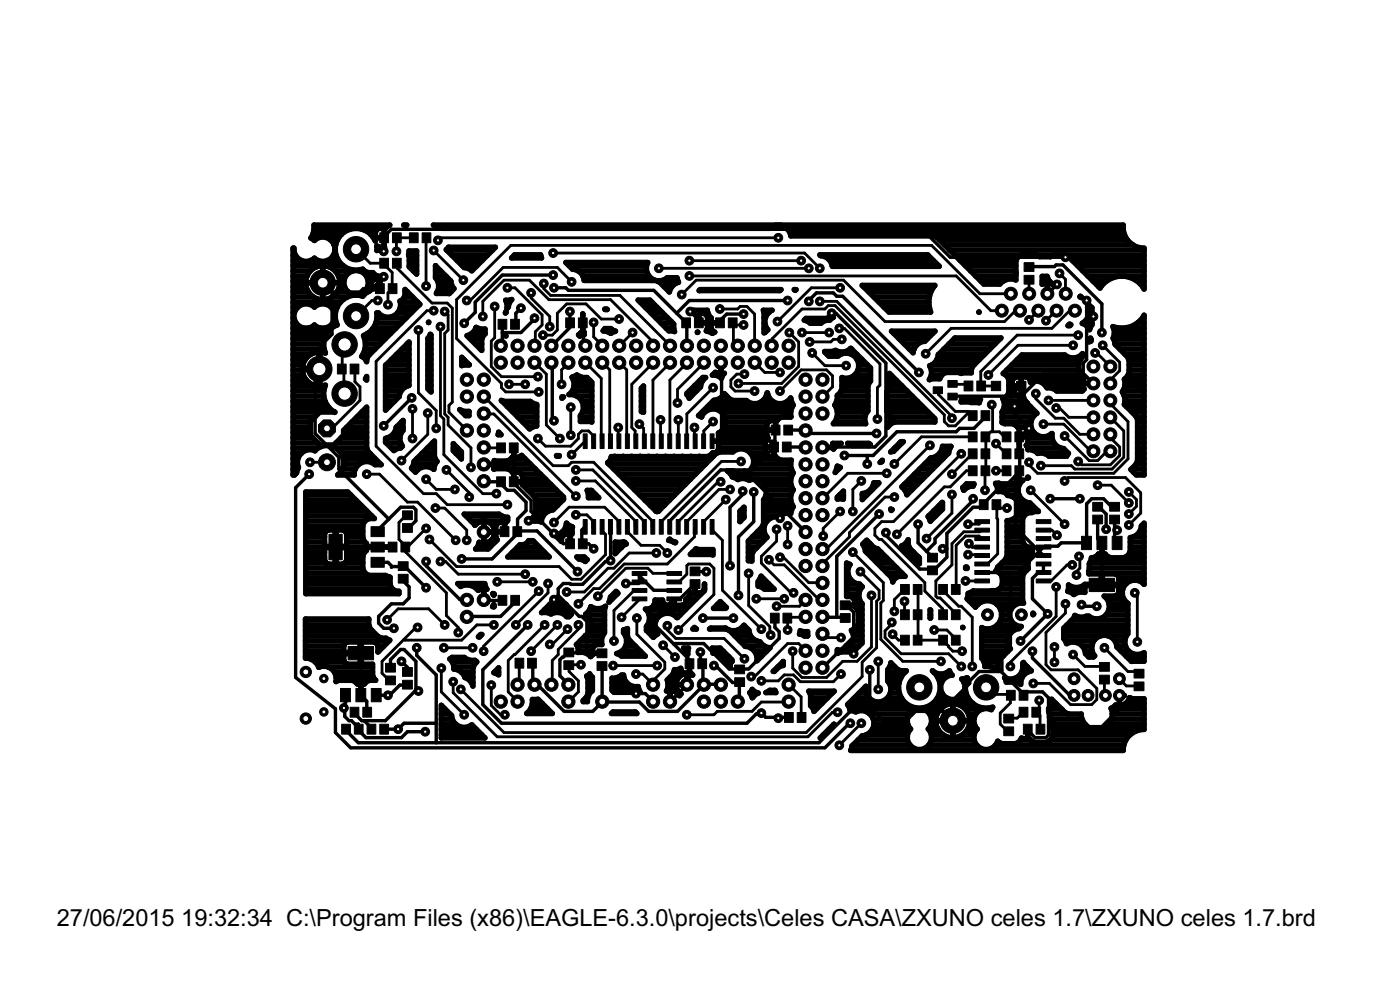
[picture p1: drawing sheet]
<svg xmlns="http://www.w3.org/2000/svg" width="210mm" height="148mm" viewBox="0 0 210 148" stroke-linecap="round" stroke-linejoin="round" font-family="sans-serif">
<defs><g id="words">
<g font-size="4">
<text x="8.5" y="138.7">27/06/2015</text>
<text x="27.2" y="138.7">19:32:34 C:\Program Files (x86)\EAGLE-6.3.0\projects\Celes CASA\ZXUNO celes 1.7\ZXUNO celes 1.7.brd</text>
</g>
</g></defs>
<g fill="#000" stroke="#000" stroke-width=".15">
<path d="M56.9 38.7h1.4v1.5h-1.4zM56.9 34.9h1.4v1.5h-1.4zM58.8 38.7h1.4v1.5h-1.4zM58.8 34.9h1.4v1.5h-1.4zM61.4 34.9h1.3v1.5h-1.3zM63.3 34.9h1.3v1.5h-1.3zM153.5 39.3h1.5v1.4h-1.5zM50.6 54.5h1.3v1.5h-1.3zM52.5 54.5h1.3v1.5h-1.3zM56.3 42.5h1.3v1.5h-1.3zM58.2 42.5h1.3v1.5h-1.3zM74.7 47.8h1.3v1.5h-1.3z"/>
<path d="M76.6 47.8h1.3v1.5h-1.3zM84.8 47.6h1.3v1.5h-1.3zM86.7 47.6h1.3v1.5h-1.3zM102.2 47.6h1.3v1.5h-1.3zM104.1 47.6h1.3v1.5h-1.3zM107.3 47.6h1.3v1.5h-1.3zM109.2 47.6h1.3v1.5h-1.3zM139.9 58h1.4v1h-1.4zM142.1 58.9h1.4v1h-1.4zM142.1 57h1.4v1h-1.4zM144.5 57.1h1.4v1.5h-1.4zM146.5 57.1h1.3v1.5h-1.3z"/>
<path d="M148.6 57.1h1.4v1.4h-1.4zM152.4 57.1h1.4v1.4h-1.4zM153.5 41.3h1.5v1.3h-1.5zM55.6 78.9h2v1.5h-2zM60.3 76.5h1.5v1.4h-1.5zM60.3 78.4h1.5v1.4h-1.5zM74.5 66.4h1.3v1.4h-1.3zM74.5 71.4h1.3v1.5h-1.3zM75 78.9h1.3v1.5h-1.3zM76.4 66.4h1.3v1.4h-1.3zM76.4 71.4h1.3v1.5h-1.3zM76.9 78.9h1.3v1.5h-1.3z"/>
<path d="M87.4 65h.6v2.2h-.6zM87.4 77.8h.6v2.2h-.6zM88.7 65h.6v2.2h-.6zM88.7 77.8h.6v2.2h-.6zM90 65h.6v2.2h-.6zM90 77.8h.6v2.2h-.6zM91.2 65h.6v2.2h-.6zM91.2 77.8h.6v2.2h-.6zM92.5 65h.6v2.2h-.6zM92.5 77.8h.6v2.2h-.6zM93.8 65h.6v2.2h-.6zM93.8 77.8h.6v2.2h-.6z"/>
<path d="M95 65h.6v2.2h-.6zM95 77.8h.6v2.2h-.6zM96.3 65h.6v2.2h-.6zM96.3 77.8h.6v2.2h-.6zM97.6 65h.6v2.2h-.6zM97.6 77.8h.6v2.2h-.6zM98.8 65h.6v2.2h-.6zM98.8 77.8h.6v2.2h-.6zM100.1 65h.6v2.2h-.6zM100.1 77.8h.6v2.2h-.6zM101.4 65h.6v2.2h-.6zM101.4 77.8h.6v2.2h-.6z"/>
<path d="M102.7 65h.6v2.2h-.6zM102.7 77.8h.6v2.2h-.6zM103.9 65h.6v2.2h-.6zM103.9 77.8h.6v2.2h-.6zM105.2 65h.6v2.2h-.6zM105.2 77.8h.6v2.2h-.6zM106.5 65h.6v2.2h-.6zM106.5 77.8h.6v2.2h-.6zM115.4 66.2h1.3v1.5h-1.3zM115.6 63.7h1.3v1.5h-1.3zM117.3 66.2h1.3v1.5h-1.3zM117.5 63.7h1.3v1.5h-1.3z"/>
<path d="M145.2 64.7h1.3v1.5h-1.3zM145.2 67.2h1.3v1.5h-1.3zM145.2 69.8h1.3v1.5h-1.3zM145.2 61.5h1.3v1.5h-1.3zM146.2 79.1h2.2v.6h-2.2zM146.2 77.9h2.2v.5h-2.2zM146.8 74.9h1.3v1.4h-1.3zM147.1 64.7h1.3v1.5h-1.3zM147.1 67.2h1.3v1.5h-1.3zM147.1 69.8h1.3v1.5h-1.3zM147.1 61.5h1.3v1.5h-1.3zM148.7 74.9h1.4v1.4h-1.4z"/>
<path d="M150.3 69.8h1.3v1.5h-1.3zM150.3 67.2h1.3v1.5h-1.3zM150.3 64.7h1.3v1.5h-1.3zM152.2 69.8h1.3v1.5h-1.3zM152.2 67.2h1.3v1.5h-1.3zM152.2 64.7h1.3v1.5h-1.3zM155.4 77.9h2.2v.5h-2.2zM155.4 79.1h2.2v.6h-2.2zM163.8 77.2h1.5v1.3h-1.5zM163.8 75.3h1.5v1.3h-1.5zM166.4 77.2h1.5v1.3h-1.5zM166.4 75.3h1.5v1.3h-1.5z"/>
<path d="M49.3 80.1h2v3.8h-2zM52.2 96.9h3.8v1.9h-3.8zM55.6 81.2h2v1.5h-2zM55.6 83.5h2v1.5h-2zM57.8 99.4h1.5v1.3h-1.5zM58.2 81.2h1.3v1.5h-1.3zM59.7 84.2h1.5v1.3h-1.5zM59.7 86h1.5v1.4h-1.5zM60.1 81.2h1.3v1.5h-1.3zM74.7 89.2h1.3v1.5h-1.3zM76.6 89.2h1.3v1.5h-1.3zM77.2 98.6h1.3v1.5h-1.3z"/>
<path d="M79.1 98.6h1.3v1.5h-1.3zM84.5 99h1.5v1.3h-1.5zM84.5 97.1h1.5v1.3h-1.5zM84.8 80.7h1.3v1.5h-1.3zM86.7 80.7h1.3v1.5h-1.3zM89.5 99.1h1.5v1.3h-1.5zM89.5 97.2h1.5v1.3h-1.5zM94.8 86.9h2.2v.6h-2.2zM94.8 85.6h2.2v.6h-2.2zM94.8 88.2h2.2v.6h-2.2zM94.8 89.4h2.2v.6h-2.2zM100 86.9h2.2v.6h-2.2z"/>
<path d="M100 85.6h2.2v.6h-2.2zM100 88.2h2.2v.6h-2.2zM100 89.4h2.2v.6h-2.2zM102.7 98.7h1.3v1.5h-1.3zM103.5 84.9h1.4v1.4h-1.4zM103.5 86.8h1.4v1.4h-1.4zM104.6 98.7h1.3v1.5h-1.3zM110.2 99.6h1.4v1.3h-1.4zM115.5 91.9h1.3v1.4h-1.3zM117.4 91.9h1.3v1.4h-1.3zM126 91.9h1.5v1.3h-1.5zM126 90h1.5v1.3h-1.5z"/>
<path d="M135 87.6h1.3v1.4h-1.3zM135 91.4h1.3v1.4h-1.3zM135 95.2h1.3v1.4h-1.3zM136.9 87.6h1.3v1.4h-1.3zM136.9 91.4h1.3v1.4h-1.3zM136.9 95.2h1.3v1.4h-1.3zM139.1 82.9h1.4v1.3h-1.4zM139.1 84.8h1.4v1.3h-1.4zM140.7 95.2h1.3v1.4h-1.3zM140.7 91.4h1.3v1.4h-1.3zM140.7 87.6h1.3v1.4h-1.3zM142.6 95.2h1.4v1.4h-1.4z"/>
<path d="M142.6 91.4h1.4v1.4h-1.4zM142.6 87.6h1.4v1.4h-1.4zM146.2 86.7h2.2v.6h-2.2zM146.2 85.5h2.2v.6h-2.2zM146.2 84.2h2.2v.6h-2.2zM146.2 82.9h2.2v.6h-2.2zM146.2 81.7h2.2v.6h-2.2zM146.2 80.4h2.2v.6h-2.2zM155.4 80.4h2.2v.6h-2.2zM155.4 81.7h2.2v.6h-2.2zM155.4 82.9h2.2v.6h-2.2zM155.4 84.2h2.2v.6h-2.2z"/>
<path d="M155.4 85.5h2.2v.6h-2.2zM155.4 86.7h2.2v.6h-2.2zM162.2 80.3h1.4v2h-1.4zM163.3 86.6h3.8v2h-3.8zM164.5 80.3h1.4v2h-1.4zM164.8 99.3h1.5v1.3h-1.5zM166.8 80.3h1.4v2h-1.4zM51.1 103.1h1.4v2h-1.4zM51.2 108.5h1.3v1.5h-1.3zM52.5 106h1.3v1.4h-1.3zM53.1 108.5h1.3v1.5h-1.3zM53.4 103.1h1.4v2h-1.4z"/>
<path d="M54.4 106h1.3v1.4h-1.3zM55 108.5h1.3v1.5h-1.3zM55.7 103.1h1.4v2h-1.4zM56.9 108.5h1.4v1.5h-1.4zM57.8 101.3h1.5v1.3h-1.5zM60.3 100h1.5v1.3h-1.5zM60.3 101.9h1.5v1.3h-1.5zM110.2 101.5h1.4v1.3h-1.4zM117.6 106.7h1.3v1.5h-1.3zM119.5 106.7h1.3v1.5h-1.3zM150.5 107h1.5v1.3h-1.5zM150.5 108.9h1.5v1.3h-1.5z"/>
<path d="M150.9 103.4h1.3v1.5h-1.3zM152.8 103.4h1.3v1.5h-1.3zM152.8 106h1.3v1.4h-1.3zM153.4 108.5h1.3v1.5h-1.3zM154.7 106h1.3v1.4h-1.3zM155.3 108.5h1.4v1.5h-1.4zM164.8 101.2h1.5v1.3h-1.5zM170 102.2h1.5v1.3h-1.5zM170 100.3h1.5v1.3h-1.5z"/>
</g>
<g fill="none" stroke="#000" stroke-width=".42">
<path d="M53.4 37.3l2.1 2.1h2.2v.3l1.1 1.1 .1 2.4-.7 .7v1.8M59.5 39.4l.1 .8 5.2 5.2h2.3l.7 .8v14l-.5 .5v1.1l2.7 2.7M62 35.6h-2.5l-.1 2.1M63.9 35.6v7.3M65 37.5l4.5 4.5M82.9 37.9h37.7l2.3 2.3M103.4 39.1h16.7M116.7 35.6h-50.7l-.3 .4M51.7 51.6l-.4 .3-.1 3.4 .4 .2v3.5h.1M53.1 55.3l.1 1.9 .8 .8v2l-4.2 4.2h-.8M56.6 45h-.8l-2.4 2.3M62.7 49.4v9.4l2.7 2.7v2.7"/>
<path d="M65 46.5h-1l-7.6 7.6v12.7l7.1 7.2h1.9l1.7 1.6h9M66 48.9v13.4l.5 .5v5.3l5.9 5.9h2M66.7 46.7l.5 .5v2.2l-.5 .6v12l.5 .5v1.2l3.4 3.4v2.9M72.4 47.4v-2.3l3.2-3.1h3.8l2.9 2.9h9.2l6.4 6.3v.6M72.5 59.4l10.4 10.4h2.3l.5-.5h3.3l8.8 8.7v.9h.1M74.2 45.9v4.7l-.5 .5v3.8l1.5 1.5h5.4M76.1 43.1h1.1l4.1 4.1v1.5l-1 1v2l-.2 .1M76.3 57.6h2.4M79.6 43.9v.7l2.8 2.8v1.5M80.1 54.3l1.8 1.7v7.7l2 2M81.5 42.5v.7l1 1.1h10.4l7.6 7.5M85.2 54.3l-1 1.1v2.2"/>
<path d="M85.7 42.2l-2.1-2.1h-8.2l-4.9 4.9h-.5M87.8 54.3l2.3 2.4v9.4h.2M89 48.3v2.2l1.3 1.3M90.3 54.3l1.1 1.1v10.7h.1M92.8 47.8h-2.7l-2.2-2.3h-2.9l-1.4 1.4v2.5l-.8 .8h-1.4M92.8 54.3l1.2 1.1v10.7h.1M94.8 49.8l-2 2M97.9 54.3l-3.2 3.3v6.5l.5 .5v1.5h.1M98.8 40.2h22.5M100.5 54.3l-2.6 2.6v9.2M102.2 44.1l2.2-2.1h22.1l6.2 6.2h17.9l1.7-1.7h.6M103 54.3l-2.6 2.6v9.2"/>
<path d="M103.4 41.3h40l5.2 5.2h1.6M105.5 54.3l-3.9 4v2.1M106.9 58.1l-3.9 3.9v4.1M107.9 46.3h2.7l.4-.4h1l1.1 1.2 .1 4.7M111.5 48.7h-1.4l-.2-.3h.1v2.7l.6 .7M111.6 56h-1.1l-.9 .9v1.1l.6 .6h2.9M113.2 54.3l1.5 1.5h2.2M115.7 51.8l.1-.1v-1l4.4-4.4h3.5l.5-.5h1l16.4 16.3v1.1l.6 .6h1l2.1-2M116.9 58.6l3.2-3.2h3.8l.9 .9v1.7l-1.5 1.4M118.3 49.8l1.4 1.4v3.7l-2.5 2.5h-6.5M120.2 49.8h4.1M121.8 52.9l1.9 1.9h3.2"/>
<path d="M122.9 45.1h2.6l17.2 17.3v.3M125.8 49.2h.8l5.3 5.3v3.2l-.3 .4v4.7M126 43.1h-4.4l-5 5.1M126.2 50.8h-1.3l-.3 .4h-3.2M140.6 58.5h.1v.6l2.5 2.5h1.9l.7 .7M142.8 57.5l2.1 .1 .3 .2M151.6 44h-4.7l-7.2-7.2h-63.1l-8.1 8.1v5.8l6.7 6.7v.7l.6 .6h5M154.3 41.9v2.1M155.3 59v.7l2.9 3h1.3l2.4 2.4h2M155.7 46.5l-1.4 1.4M157.2 60h6.7M158.4 46.5l-1.6 1.5"/>
<path d="M158.9 41l.8 .8 .1 2.2M160.9 51.7h-8.3l-4.4 4.5M161.2 46.5h-.8l-2.7 2.7h-15.1l-3.8 3.8M161.6 50.2h-9.1l-5.5 5.5 .1 2.1h2.2M164.2 52.9h.2l2.1 2M165.3 51.7l2.6 2.6v1.2l-1.4 1.4v.5M166.5 59.5l.1 1.1 2.5 2.6v5.5l-2.1 2.2h-11.4l-1.3-1.3v-.3M46.5 69.3h2.5M55 71h1.9l4.2 4.2h1.5l5.7 5.7M61.1 77.2l-.3 .1-1 1v2.5l1 1v.2M61.8 61.3v4.4M63.9 71.8l1.5 1.5h2.8"/>
<path d="M63.9 79.2l-2.6 2.5h-.3l-.2 .3M64.1 61.9v3.2l-3.9 3.9M65.3 76.1h1.4l3.3 3.3v1.5M66.9 70.4l3.5 3.4v.7M72.5 62h1.5l12.3 12.3M72.5 67l2.6 .1M80.6 65.7l1.2 1.1h3.8l1.1-1.1v-.6l.5-.5h1l.7 .6v.9h.1M83.1 78.3l2.2-2.3h5.4l2 2v.9h.1M85.6 61v4.2M86.3 70.4h2.6l7.6 7.6v.9h.1M86.3 72.1h3l5.9 5.9v.9h.1M86.3 77.1h1.7l.9 .9v.9h.1"/>
<path d="M87.7 66.1l-2 2M90.3 78.9v.6l.5 .6v3l-3.7 3.7h-1.4l-1.9-1.9h-15.3l-4.1-4.1M92.7 64.1v2h.1M94.1 78.9v.8l2 2h2.8l1.2 1.1M95.9 63.5l.6 .7v1.9h.1M99 62.9v3.2h.1M101.7 62.9v3.2M104.1 64.1v2h.1M104.2 78.9l-.1 .1v1.4l-4 4.1h-6.5l-3.7 3.7h-.9l-2.3 2.3M106.8 78.9v.5l1.5 1.5v7.5l5.9 5.9M106.9 63.2l-1.4 1.4v1.5M108.1 72.2h-.4l-6 5.9v.8"/>
<path d="M108.8 74.8l-3.3 3.3v.8M109.5 73.3h-1.7l-4.8 4.8v.8M111.1 69.1h-2.9l-9 9-.1 .8M116.4 79.3v1.8l-2.2 2.3v1l4.4 4.4h.4M118.1 78.8v2.8M126 76.6l-2.6 2.6v1.1M129.1 72.1l-1.2 1.2v3.3M132.9 70.9h-5.8l-3.8 3.7M134.1 74.5h-1.4l-5.3 5.3v.6l-4 4v.4h-.1M139.4 66.7l-15.5 15.5-.6 .1M142.7 74.1v2.8l-3.8 3.8M144.1 68l-10.1 10.1h-1.8l-1 1.1v1l.6 .6h.4l6.5 6.5v1.3l2.6 2.6 .1 .9"/>
<path d="M145.8 70.5h-.9l-2.4 2.4h-.9l-7.1 7.2M145.8 68l-3.1 3M145.8 65.4h-7.6l-4.1 4.1M147.3 79.4l-.4 .3h-2.4l-1.8 1.7v3.2l-2.4 2.4v2.3l.3 .3h.3l2.3 2.2 .1 .3M147.3 78.1l-.5 .4h-1.7M148.7 60.6v.5l.1 .2v3.4M149.3 70.5h1.6M149.3 66.5l1.6 1.5M150.9 65.4h-.3l-.8-.7h-1.2l-.9 .7 .1 5-.1 .1v2.9M151 76.1h-1.4l-.2-.5 .1 2 .1 .2v5.2l-1.5 1.5h-.8M154.5 73.4l5.1 5.1M156.4 63.5h3.1l4.1 4.1h.3"/>
<path d="M156.5 79.4h1.2l.8 .8M158.3 61.1h.6l1.4 1.4h3.6M159.6 72.1l.5-.6h8.6l2.3 2.3v3.1l-1.8 1.8M159.6 65.3l3.7 3.7h1.3l1.4-1.4h.5M164.6 72.7h2l2.6 2.7M166.5 62.5l2 2.1v3.9l-1.8 1.8h-5.6l-.5-.5h-4.5M166.6 64.4l-.1 .7 .1 .1v.5l1.3 1.3v1.2l-1.4 1.4h-4.3l-.6-.5M169.2 73.7l1.2 1.1v1.1l-1.2 1.1M58 92.9l1.7-1.7h4.6l2.4 2.4M60.8 82v.7l6.1 6.1v3.4l1.8 1.8v.8M62.6 94h-.2l-5.1 5.1v1.8l1 1h.2M66 84.1h.8l1.9 1.9h10"/>
<path d="M66.5 97h4.4M74 93.6h-2.5l-2.3 2.3h-8.5l-.1-.1M74.5 87.2h5.4M77.9 99.4v3l-.3 .2M80.8 88.6l-8.3 8.2v.8M81.7 93.6l-5.5 5.4v4.7l1.4 1.4M82.2 87.4v1.4l-4.9 4.8M83.6 93.6l-4 4M85.1 94.3l-2.3 2.2h-.4M86.7 93.6v.7l-3 3v.8l-.9 .9v3.5l-.1 .1M87.1 99.6l-1.8 .1v.9l1.4 1.4v1.7l-1.5 1.4M91.9 99.7h6.6"/>
<path d="M95.5 92.6v2.4l4.2 4.2v1l-1.9 1.9 .1 .5M95.9 89.7l-2.7 2.8M95.9 88.5v.1h-.9l-2.9 2.9v4.5M98.4 82.8h-4.1l-2.2 2.3h-.9l-3.6 3.6h-2.6M99.4 96.7l1.8 1.7M100.1 93.7v.7l1.2 1.3h7.3l3 3M101.1 87.2h.7l1.2-1.2v-1.2l.2-.3h3.2l.6 .6v4l-5.3 5.3M101.1 85.9h-3.2l-.8-.8h-3.3l-4.2 4.2M112.2 85.9v4.8l3.2 3.2v1.1l.1 .1M113.4 89.7h4.2M115.3 83.9l.8 .7h1.5l5.2 5.2 .5 .1M116.9 83.5h.6l3.8 3.8h2"/>
<path d="M120.8 97.5l-1.1-1.1h-1.6l-5 5h-.5M120.8 89.9l-.9 .9h-3.5M120.8 92.4l-2.7 .1v1.9M123.3 95l.6 .5h2.2M127.9 82.7l4.5 4.6v2.7l-.3 .3v5.5l3.3 3.3h5.7M129 85.6l2.8 2.8v1.3l-.4 .4v6.9l-2.1 2.2v2.2l-8.4 8.3h-45.3l-6.5-6.4M130.7 89.2v7.7l-2.2 2.2h-2.2l-2.4 2.4h-3.7l-1.3-1.4v-2.5M131.7 99.1v4.2M133.7 93.2v.3l-1 1v1l2.4 2.4h7.1l1.9 1.9M133.8 95l.9 .9h1M135.6 90.1l.1 2M135.7 88.3l-1.6 1.5v1.8"/>
<path d="M137.6 88.3v7.6h3.8l1.5 1.7h1.4M140.1 94.4h1.9l1.2 1.3 .1 .2M141.4 88.3l.1 .3 2.2 2.2h.4l1.7 1.7v7.3M144.8 87h2.5M145.1 83.1h1.9l.3 .1M147.3 80.7l-.5-.4h-2l-1.4 1.4-.1 6.6M158.1 96.9v2.3M158.3 87.9v4.5l-6.8 6.8v.6M159.7 90.5v1.3l-2.9 3v4.8l.8 .8h4l2.8 2.7v1.7l-.7 .8h-3.2l-3.2-3.2h-2.4M160.8 84.6h-.8l-2.4 2.4h-1.1M160.9 98.1l1.8 1.7 2.9 .1M161.8 83.4l.1 .1v1.6l-.6 .7v.2l.1 .1"/>
<path d="M165.6 97l3.5 3.6h1.4l.3 .3-.2-.3M170.1 88.8l.4 .4v7M66.2 100.1v3.6l3.4 3.4M67.9 102.1v1.7l6.6 6.6h46.6l3.7-3.7h.8M73.7 102.6v3.1l1.4 1.4h.6M95.4 101h1l1.5 1.5M118.2 105.1l-4 .1-1.4 1.4h-5.3l-.5 .5h-4M118.2 102.6l1.9 1.8 .1 3.1M126.1 101l-1.2 1.1h-4.9l-1-1h-1.4l-.9 .9h-2.5M129.1 108.4l-3.3 3.3M147.8 103l1.1 1h2.5l.2 .2-.1 1.1-1.5 1.5v1.7l1 1 .2 .1M153.5 106.7l-1 .9-1.3 .1"/>
<path d="M155.8 104.9v1.9l-.4-.1 .5 .5 .1 2M165.6 101.8v2.2l.1 .2M167.8 101.7l1.1 1.1h1.9"/>
</g>
<g fill="none" stroke="#000" stroke-width=".51">
<path d="M57.5 37.7v-2.2l1.2-1.1h79.6l4.2 4.1h17.2M48.4 42.4l1.4 1.4M49.8 43.8v6.3l-1.8 1.8v3.3l-.1 .1v.2l-.7 .7v8.7l3.6 3.6v1.8l7.5 7.5M57 43.2h-2.5l-.5 .6h-4.2M57.5 41.5l-1.6 1.6v.1M61.7 59.6l-4.2 4.2M75.3 48.6v3l-.2 .2M78.1 46.2l-.8 .7v1.7h-.1M80.1 47.7v.1l-2 2h-2.8M82.7 54.3l.1 .1v8.4l.3 .2M82.9 41.2h-7.6l-4.1 4.1v1.5l-1.6 1.6M83.1 43.1h1.7l.4 .4h12.8l3.5 3.4"/>
<path d="M85.4 46.7v2.4l-2.7 2.7M87.4 48.4h.1v3.1l.3 .3M101.5 46.9l1.5 1.7v3.2M103.5 46.7l1.4 1.3-.1 .4h3.1v-.4l1-.9h2.6M108.1 54.3l.1 .1v11.7M118.1 45h-14.7l-1.9 1.9M121.3 45.1l1.1-1.2h2.5l.6 .5h.8l11.5 11.4M124.7 46.9h.6l7.5 7.5v10.9l-1.6 1.7h-7.9M151.5 59.4l.1 .1v2l2.7 2.7-1.3 1.2h-.2M151.5 59.4h-8.7M153.1 57.8l-1.6 1.6M154.3 40l3.8-.1 .2-.2h1.1l5.8 5.8v4.3"/>
<path d="M158.5 42.6l-1.5 1.4M162.4 55.9l1.5 1.5M162.4 55.9l-.1 .1h-5.9l-4.3 4.4v.5M162.9 45v8.9l-.5 .5v1.5M162.9 47.4h1M46.4 71l-2.1 2.1v28.4l6 4.7v3.5l2.3 2.3h71.1l3.7-3.6h.1M61.1 79.1l.2-.1 1.1-1v-1.6l-.4-.4h-1.9l-3.6 3.5 .1 .2M72.5 72.1l.1 .1h2.5v.2l1 1h1l1.8 1.8v1.3l-1.3 1.3v1.9M75.6 79.7h-3.1M77 67.1l.1 5.3 2.5 2.6v1.6l.5 .5M77.1 69.5l-4.6 .1M77.6 79.7l.3-.2h2.6l6.1 6.1"/>
<path d="M77.6 79.7v.2l-3.8 3.8h-4.6M80.1 77.1l4.4 4.3 1 .1M80.1 77.1l-.9 .9M83.1 79.9l-.1 .1M87.7 78.9l-.5 .5v1.7l.2 .1v.2h.8l.8 .8M91.5 78.9v5.1l-.1 .1h-.6l-3.4 3.4h-1.8l-.2-.1h-.9l-.8 .8v1M111.4 73.6v.5l-1.9 1.9v8.8M111.6 70.4v.1l9.2 9.2M113 73.7v4.4l-2.3 2.3v8.8M116.2 66.1h-9.4M116.3 64.4h-.1v2.4l-3.6 3.6h-4.5l-7.7 7.6v.9M117.8 76.8l-.9 .8"/>
<path d="M118 67h2.8M118.2 64.4h2.6l.6 .5h10M130 68.2v1.3M131.8 77l-6.3 6.4v9.1M137.6 78.5v2.8l2.2 2.2M145.9 74.7v.3l-5.7 5.7v.6l-1.3 1.3M147.7 62.3v.2l-1.7 1.7h-2.1l-.5 .5h-8.9l-3.6 3.5h-4.3M152.1 71.4l.2 .1v7.5l4.1 4.2M152.9 65.4v5l-.1 .1v.3l-2.5 2.4h-.6l-2.1 2.2v.2l-.6 .4h-1.1l-3.9 3.9v3.6l-1.9 1.9h-.3l-.1-.1h-1.8l-5.1-5.1v-.4M157.5 74.7h4.4M164.6 75.9l.2 .1 1 1v2.3M164.6 77.8v2.9l.6 .6v6.3"/>
<path d="M167.1 75.9h-.5l-1.1-1.2h-1.8l-.8 .8v5.8h-3.8l-.5 .5h-1.9l-.2 .2M167.1 77.8v3.1l.4 .4M167.1 79.4h.4M50.3 82h8.6M54.1 97.9v6.3l.9 .9 .1 1.6M56.6 84.2h1.6l.6 .7M58.8 84.9l1.7-.1 .1 .2h.2l3.1 3.1M58.8 84.9l-.1 .1M60.2 99.1l.9 .9v.7M60.5 86.7v.3l.8 .9v1.7l-.8 .9h-1.8l-1.9 1.9v1l.7 .7h1.6M62.5 97v1.2l2.9 2.9v10.2M63.9 84.1v.7l5.1 5 1 .1"/>
<path d="M72.5 89.9l.1 .1 2.7-.1M77.2 89.9v.3l-2.1 2.2h-5.1M79.1 93.6l-6.7 6.8v5.2l2.8 2.8h36.8l1.4-1.4h.6l.2-.2 .6 .7h3.5M79.8 99.4l.1 .1v2.8l.2 .3h.5l4 4h4.3l1.4-1.5M83.7 89.2l3.1 3.2h.4l.8 .7v4.7M83.7 89.2l-.6 .6M90.3 97.9l-5-.2-.8 .7h-.2l-.4 .4v2.4l1.3 1.4M90.3 99.8v5.3M95.9 86.4h.1l2 2 3.1 .1M95.9 85.9v1.3l-.2 .2h-1.9M101.1 89.7h.1M101.1 89.7l-3 2.9v1l5.3 5.2v3.5l-2.9 2.8"/>
<path d="M104.2 87.5l-2.2 2.2h-.9M104.2 85.6h1.7M105 97.7v1.3l.4 .5v2.9l.1 .2M105.4 92.6h4.6M107 99.7h.3l2.5 2.6 1.1-.1-.1 2.7-.2 .2M116.2 92.6v1.4l.6 .6v1.1l-4.6 4.5h-2.9l-3.8-3.8h-4.3l-.1 .1M123.3 92.4l3.3 .1 .1 .1M126.7 90.7h.3l1 1v2.3l.1 .1v1.2l-4.8 4.7M126.7 96.7l1.3 1.2M141.3 82.2h.7M145.3 81.4l.5 .6h1.5M151.5 85.8v10.7l-1.3 1.3v2.7l-.1 .1"/>
<path d="M154.8 97.6v1l5.6 5.6h.6M156.4 82l-3.8 3.8h-5.3M156.4 85.8h.1M156.4 82h.1M156.4 83.2h.1M156.4 84.5v1.3M156.4 84.5h.1M156.5 85.8l-.2 .1h-.7l-.8 .8v3l2.3 2.3-4.1 4M162.2 90.6l.2 .2h2M167.5 81.3h.1M51.6 106.1h.1M51.8 104.1l-.1 3.2 .6 .7h.4l.5 .5h.5v.9l1.2 1.1h5.3l.9-.9h2.7"/>
<path d="M53.1 106.7l.1 .3 1 1h.4l1 1 .1 .2M58.5 100v-1.2l1.6-1.5h.5l1.8 1.8v4.3M61.1 102.6h-1.2l-1.6 1.7-.1-.1-1.8-.1M62.4 103.4l-4.6 4.6h-2.9l-.2 .1M62.4 103.4l.1 .1h.2M65.4 108.4h-4.8l-.9 .8h-2.1M95.4 103.9h1.4l1.1 1.2M105.5 102.6l-3.9 4h-4.3l-1.4-1.4-5.6-.1M105.5 102.6h2.6M116.7 107.5v.1M130.4 100.4v5.5M130.4 105.9l-.1 .2h-2.3l-5.2 5.2h-69.1l-1.9-1.9 .1-.2"/>
<path d="M150.1 100.6l3 3.1 .4 .5-.1-.5h2.9l.9 .8v5.6l-.4 .4h-1.6l-1-1-.1-.3M150.1 100.6h-3.3l-1.4 1.4v.4l-2.5 2.5v3.1l-.2-1.4h-5.4l-1.6 1.5h-3.1l-2.2-2.2M161 104.2h.1M167.8 104.2l-.1 .1v2l-2.5 2.6h-8"/>
</g>
<g fill="none" stroke="#000" stroke-width=".83">
<path d="M43.9 37.5h.2M43.9 39.8h4.1M43.9 39h1.3M43.9 38.2h.4M46.6 39h1.1M46.9 35.1h4.3M47 35.9h.2M47.1 34.4h5.4M48 39.8h.8M48 39.8a2.56 2.56 0 0 0-1.8 3.9 2.56 2.56 0 0 0 4.3 0 2.56 2.56 0 0 0-1.7-3.9M48.4 39.8v5.1M48.4 39.8h.1"/>
<path d="M48.8 39.8h2.6M49.1 39h1.7M49.5 35.9h1.1M50 38.2h.4M50.1 36.7h.2M50.2 37.5h.1M54.3 34.4h2.2M55.6 35.1h.7M56.2 35.9h.1M56.3 35.6h1.3M56.5 36.9l.4 .1h.8l-.1 .5h-1.1zM56.5 34.4l.4-.2h.9l.3-.4 .3-.1h-11.3v.8l-.2 .7-.3 .5 .5 .3a1.84 1.84 0 0 1 2.6 .1 1.84 1.84 0 0 1 0 2.5 1.84 1.84 0 0 1-2.6 .1 1.81 1.81 0 0 1-2 .3 1.81 1.81 0 0 1-1-1.8h-.2v34h.3l.3-.4 .2-.8a1.86 1.86 0 0 1 .4-2.1 1.86 1.86 0 0 1 2.1-.4 2.49 2.49 0 0 1 3.7 0 2.49 2.49 0 0 1-.3 3.7h2.5a1.87 1.87 0 0 1 1-1.9 1.87 1.87 0 0 1 2.1 .3h.9l-1.9-2-.2-.5"/>
<path d="M56.5 37.5h.2M56.5 34.4l-.2 .4v1.3a3.1 3.1 0 0 0-4.1-1.7 3.1 3.1 0 0 0-1.8 4 3.1 3.1 0 0 0 4 1.9l.3 .3 .5 .3h.7M57.6 34.2v2.8M57.6 36.7h.1M57.6 35.9h.1M57.6 35.1h.1M57.6 34.4h.1M60.5 33.7h.5l-.2 .1zM61.3 38.2h1.2M61.3 37.6h1.2v3.5l-1.1-1.1zM61.4 39.8h1.1M61.4 39h1.1"/>
<path d="M65.3 39.8l2.3 2.3 .3 .9 .2 .2-.7 .8h-2a1.8 1.8 0 0 0-.1-2.4zM65.3 39.8h.1M67 37.5h6.9M67.2 37h7.1l-3.6 3.6-.2-.2-.9-.3-2.7-2.7zM67.8 38.2h5.3M68.5 39h3.8M69.3 39.8h2.2M77.1 38.2h3.9M77.2 38.2h3.8l.2 .5h-4.5zM84.8 39.3h12.3a1.86 1.86 0 0 0 1.2 2.7h-10.7a1.75 1.75 0 0 0-1.7-1.7zM85.3 39.8h11.6M116.3 33.7l-.8 .5h-49.3l-.6-.1-.6-.4h103.4a3.1 3.1 0 0 0 3.1 3.5v6.1l-.2-.4-.7-.7"/>
<path d="M117.1 33.7a1.87 1.87 0 0 1 1.5 1.6h21.4l.5 .3 7 7h2.4a1.98 1.98 0 0 1 2.4-.6v-2.9l.2-.4 .3-.4 .5-.2h2l.6 .4h1.6l.6-.3h1.5l.6 .2 4.7 4.8 .9-1M118.1 34.4h50.3M118.5 35.1h50.1M122.9 38.2h16.2l1.7 1.7h-16a1.83 1.83 0 0 0-1.8-1.6zM123 38.2h16.1M124.4 39h15.5M124.8 39.8h15.9M140.8 35.9h28.2M141.6 36.7h28.3M142.4 37.5h29.1M143.2 38.2h9.8M144 39h8.3"/>
<path d="M144.7 39.8h7.6M155.6 38.2h2.3M159.8 38.2h11.7M160.8 39h10.7M161.6 39.8h9.9M43.9 54.7h1.5M43.9 49.2h5.8M43.9 41.4h2.1M43.9 48.4h.5M43.9 59.3h4.6M43.9 58.5h4.6M43.9 57.8h3.3"/>
<path d="M43.9 57h2.1M43.9 56.2h1.6M43.9 55.4h1.4M43.9 53.9h1.9M43.9 53.1h2.7M43.9 52.3h4.7M43.9 51.5h4.6M43.9 50.7h4.8M43.9 50h5.1M43.9 47.6h.2M43.9 46.8h.2M43.9 46.1h.7"/>
<path d="M43.9 45.3h7.1M43.9 44.5h3.1M43.9 43.7h2.3M43.9 42.9h2M43.9 42.2h1.9M43.9 40.6h2.6M44.4 48.4a1.83 1.83 0 0 1 .3-2.5 1.83 1.83 0 0 1 2.4 .1 1.84 1.84 0 0 1 2.5-.1 1.84 1.84 0 0 1 .3 2.5M44.4 48.4l.5 .5 .6 .3M45.3 55.4h2.7v2.4l.8-.1a3.1 3.1 0 0 0 1.4 4h-6.3M45.3 55.4a2.53 2.53 0 0 0 1.9 2.4M45.8 42.4h5.1M46.2 49.2l.7-.3 .2-.2 .2 .2 .7 .3"/>
<path d="M47.8 54.7h.2M47.8 57.8h.2M47.8 57h.2M47.8 56.2h.2M47.8 55.4h.2M47.8 53.9h.2M47.8 53.1h.2M48.4 41.4h.1M48.4 44.5h.1M48.4 43.7h.1M48.4 42.9h.1M48.4 42.2h.1"/>
<path d="M48.4 40.6h.1M48.6 57.8h.1M49.7 46.1h.8M49.8 44.5h2.3M49.9 48.4h.5M49.9 48.4l-.5 .5-.7 .3M50.1 46.8h.2M50.2 47.6h.1M50.3 40.6h2.6M50.5 43.7h1.7M50.8 41.4h1M50.9 42.9h.8"/>
<path d="M50.9 42.2h.7M53.9 40.6h.8M54.4 53.1h1M54.6 43.7h.6M54.7 50.7h3.1M54.7 52.3h1.5M54.8 51.5h2.2M54.8 53.8l.2 .4v-.3M54.8 53.9h.2M54.9 41.4h1.8M55 56.4v.5l-.2-.1zM55.1 50h3.5"/>
<path d="M55.1 42.9h.5M55.2 42.2h.5M55.6 43.2h.4M55.7 42.2l-.1 1.2-.7 .4-.5 .6a3.1 3.1 0 0 0-3.4 .9 3.1 3.1 0 0 0-.5 3.4 3.1 3.1 0 0 0-1.7 4.2l-.8-.2v2.5h-2.7a2.56 2.56 0 0 1 2.5-2.5v5.1h-.6M55.9 40.9h.1M55.9 40.9l.4 .3 .4 .2h.7v.2l-.2 .2h-1.1l-.4 .4M55.9 49.2h3.5M56 43.2v.1M56.3 48.4h3.8M56.5 47.6h4.4M57 41.8v1.3M57 43.1h.1"/>
<path d="M57 42.9h.1M57 42.2h.1M57.8 54.7l3.5-3.5v6.5a1.86 1.86 0 0 0-1.5 1.7l-2 2zM57.8 59.3h2M57.8 58.5h2.3M57.8 57.8h3.5M57.8 57h3.5M57.8 56.2h3.5M57.8 55.4h3.5M57.9 54.7h3.4M58.7 53.9h2.6M59.5 53.1h1.8"/>
<path d="M59.6 46.8h2.1M60 46.1h2.5M60 45.3a1.9 1.9 0 0 1-1 2.1 1.9 1.9 0 0 1-2.3-.5h-.2a3.1 3.1 0 0 1-2 3.4 3 3 0 0 1-.3 3.1l.6 .4M60 45.3v-.2l.5-.4 .2-.5v-.8l2.2 2.2-7.7 7.7-.2 .6M60 45.3h2.6M60.2 52.3h1.1M60.6 44.5h1.2M60.7 43.7h.4M61 51.5h.3M62 40.6h.5M64.2 54.7h.4M64.2 57.8h.4"/>
<path d="M64.2 57h.4M64.2 56.2h.4M64.2 55.4h.4M64.2 53.9h.4M64.2 53.1h.4M64.2 52.3h.4M64.2 51.5h.4M64.2 50.7h.4M64.2 48.3h.1M64.3 48.3h.1M64.5 58.5h.1M64.5 50.1l.1 .1v8.5l-.4-.4v-7.6z"/>
<path d="M65.3 41.4h1.6M65.3 40.6h.8M65.6 43.7h2M65.6 42.2h2M65.8 42.9h2M69.2 54.7h1.2l-1.2-1.2v1.3l.4-.1M69.2 53.9h.4M70 50.3l.7-.3 .5-.5 .2-.5 .6 .3h.7v.7l-.2 .3-.3 .5v1.7zM70.5 50.7h1.8M70.7 50h2M71.3 51.5h.9M71.3 49.2h.4"/>
<path d="M72 52.3h.2M75.1 51.8h.3M75.1 51.8h.1M75.2 60l.3 .1h4l.2 .2 .8 .3v3.2h-.2l-.9 .5zM75.4 51.8h.1M75.6 50.1l.3 .2-.3-.1zM75.6 50.2h.1M75.8 46.8h.1M75.8 45l.9-.1-.2 .2-.3 .9-.2 .2v-.7zM75.9 46.7l-.1 .2zM75.9 45.3h.5M76 46.1h.1"/>
<path d="M84.3 59.5h.2l-.2 .2zM85.8 58.5h2.9M86 57h2.5M86.1 57.8h2.6M86.4 59.3h2.3M86.5 56.2h.1M86.5 56.2l-.7 .3a1.88 1.88 0 0 1-.5 2.6 1.89 1.89 0 0 1 2 1 1.89 1.89 0 0 1-.3 2.2v.8h1.5l.2 .1v-5.9l-.7-.7h-.7l-.8-.4M86.7 40.6h10.2M86.7 50.2l.5-.4h.4v.3l-.7 .3zM87 50h.6M87.4 41.4h9.9M87.4 47.1v.3"/>
<path d="M87.4 49.3v.5M90.7 49.2h.9l.7 .4-.7 .3-.9-.3h-.3zM90.7 46.3l.3 .1zM91.6 49.9h.1M95.7 45h1.7l3.6 3.6v.7l.1 .4-.2-.1h-.6zM96 45.3h1.7M96.2 59.3h.3M96.2 58.5h.3M96.5 57.8v4l-.3-.1v-3.5zM96.8 46.1h1.7M97.6 46.8h1.7M98.3 47.6h1.8"/>
<path d="M98.4 42.1h.8l.8-.5h1.5l.2 .7-.5 .2-.6 .6-.2 .6-1.5-1.5zM98.7 42.2h3M99.1 48.4h1.8M99.6 42.9h1.2M99.9 49.2h1.1M100.4 43.7h.1M103 58.9l2.4-2.3h.4l-.5 .4-.3 1-1.7 1.7-.3-.6zM103.2 59.3h.5M103.4 58.5h1M104.2 57.8h.8M104.5 46.8h1.6M104.6 49.8h.1"/>
<path d="M104.8 48.4h1.3M104.8 46.9v1.5M104.8 47.6h.1M104.8 43.5l.2-.1h12.1l-.2 .1zM104.9 57h.5M106.1 49.2l-.2 .4 .9 .3M106.1 49.2v-1.7l-.2-.3-.3-.2-1-.1-.4-.3-.2-.1h2l.3 .8 .3 .3v1.6M106.1 49.2h.5M106.1 48.4h.5M106.1 47.6h.5M106.6 48.4h1.3M106.6 49.2l.2 .4 .4 .2-.4 .1"/>
<path d="M106.8 56.2l.5-.4 .5 .2 .8-.1-.2 .2-.2 .6-.9-.5zM106.8 49.9h.1M107.3 56.2h1.1M108.1 54.7h.1M108.1 55.4h.1M108.1 54.3v1.7M108.2 56.7h.1M108.3 59.3h.6M114.4 46.5h1.4a1.83 1.83 0 0 0-.7 2.9l-.5 .5v-3.1zM114.6 49.2h.4M114.6 48.4h.1M114.6 47.6h.2"/>
<path d="M114.6 46.8h.7M114.9 59.3h.3M119.1 43.4h.3l-.2 .1zM120.6 48l.2-.3h3.2l.7-.4 .2 .2-.5 .5h-.5l-.8 .4h-1.6l-.2-.2zM123.7 52.7h1.1l.5-.2a1.8 1.8 0 0 0 2.3-.3l2.9 2.9v2l-.4 .7v3.8a1.68 1.68 0 0 0-.3 1.9h-4.9a2.21 2.21 0 0 0 .3-2.8l.3-.8v-.7l.5-.4 .2-.5v-1.7a1.89 1.89 0 0 0 2.5-2.2 1.89 1.89 0 0 0-3.1-1h-1.3zM124 53.1h2M124.2 47.6h.6M125.5 59.3h4.6M126.1 58.5h4M126.2 57.8h3.9M126.2 57h4.3M127.4 52.3h.3"/>
<path d="M127.7 53.1h.8M128.1 56.2h2.4M128.5 53.9h.7M128.6 55.4h1.9M128.7 54.7h1.3M129.3 42.8h10.9a3.8 3.8 0 0 0-.7 4h-6.2zM129.5 42.9h10.5M130.2 43.7h9.4M131 44.5h8.3M131.8 45.3h7.5M132.6 46.1h6.7M133 59.3h3.8"/>
<path d="M133.1 58.5h2.9M133.3 55.9l6.9 6.8v.5h-6l-.6 .2-.5 .5a1.79 1.79 0 0 0-.1-2.3v-2.9l.3-.7zM133.3 57.8h1.9M133.3 57h1.1M133.3 56.2h.3M133.7 49.6h6.5l-1.5 1.5a1.78 1.78 0 0 0-1.8 1.8zM134 50h5.8M134.8 50.7h4.2M135.6 51.5h2M136.4 52.3h.7M139.6 56.2h1.6M139.7 55.4h5.9"/>
<path d="M139.7 54.7h6.3M140.5 53.9h6.3M140.7 53.1l2.5-2.5h6.9l-4.3 4.3-.2 .5v.5h-1.5l-.4-.1h-1.8l-.5 .2-.3 .3-.2 .4h-1.2l-.4 .2a1.78 1.78 0 0 0 .1-2.1 1.76 1.76 0 0 0 1.3-1.7zM140.7 53.1h6.9M141.5 52.3h6.9M142.3 51.5h6.9M143.1 50.7h6.9M144.2 59.7l2.8 .1-.2 .5h-1.2l-1.5-.1zM145.5 40.6h6.8M146.3 41.4h6M146.8 46.8h.1M147.1 42.2h3.2"/>
<path d="M150.8 56.2h11.3M150.9 55.4h10.9M151 59.3h2.4M151.3 58.5h.5M151.3 57.8h.5M151.3 57h.5M151.7 54.7h10M151.8 57.8h1.3M152.5 53.9h9.5M153.1 56.5v2.7M153.1 58.5h.1M153.1 57.8h.1"/>
<path d="M153.1 57h.1M153.4 59.4l.3 .6 1.8 1.9a1.91 1.91 0 0 0-.6 2.8 1.91 1.91 0 0 0 2.8 .3 1.86 1.86 0 0 0 1.8 2.2l.7 .7M154.5 57h7.9M156.3 41.4h.7l.2 .6 .6 .5a1.55 1.55 0 0 0-1.5 .1zM156.3 42.2h1.1M156.7 57.8h5.6M157 42.4v1.6M157 44h.6M157 43.7h.1M157 42.9h.1M157.8 42.5l.3 .2zM158.4 58.5h3.9"/>
<path d="M160.1 48.8l.3-.2h.1l-.1 .2zM161.9 44.5h.2M162 44.4l.2 .2-.3-.1zM162.2 53.1h.1M162.3 57.4h1.6M162.3 57.8v-.7l.2-.5a2.11 2.11 0 0 1-.2-3.2v-.4a1.85 1.85 0 0 1-2.7 .2h-6.4l-2.8 2.8 .3 .1 .4 .4 .2 .4v1.9l-.2 .4-.4 .4-.4 .1 .3 .6v.7l-.3 .7M162.3 57.8l.2 .5-.2 .3h-3.9l-.8-.5h-.6a1.81 1.81 0 0 0-2.5-.8l-.1-.5-.4-.3h-1.6l-.4 .1-.2 .2v1.8l.1 .3 .5 .3h1v.2M162.3 48.4h1.4M162.3 40.6h9.2M163.1 47.6h.6M163.1 45.5l.6 .6v2.5l-.4 .8-.1-.3-.5-.5-.4-.1a2.14 2.14 0 0 0 .8-3zM163.1 41.4h8.4"/>
<path d="M163.2 49.2h.2M163.3 46.1h.4M163.3 46.8h.4M163.4 50.7h.1M163.5 50.7l.1 .2v.2l-.3 .1zM163.9 42.2h1.9M163.9 57.4v.1M164.7 42.9h.4M166.9 48.9a3.8 3.8 0 0 0 4.6-1.7v24h-1.1l-.8-.9 .7-.7 .3-.6v-6.1l-.3-.5-1.7-1.8a1.97 1.97 0 0 0-.3-1.9 1.92 1.92 0 0 0 .3-1.8l.5-.6 .2-.5v-1.8l-.2-.5-1.9-1.9-.3-.9a1.91 1.91 0 0 0 0-1.8zM166.9 50.7h4.6M167 49.2h4.5M167.1 50h4.4"/>
<path d="M167.2 51.5h4.3M167.7 41.4l-1 .3-.9 .5M167.9 52.3h3.6M168.4 58.5h3.1M168.6 59.3h2.9M168.6 57h2.9M168.7 57.8h2.8M168.7 53.1h2.8M168.7 41.4l1 .3 .9 .5M169.1 56.2h2.4M169.2 53.9h2.3M169.3 54.7h2.2"/>
<path d="M169.3 55.4h2.2M170.5 48.4h1M170.6 42.2h.9M171.3 47.6h.2M171.3 42.9h.2M43.9 64h2.6M43.9 71h.4M43.9 62.5h3.3M43.9 60.1h4.8M43.9 67.1h3.7M43.9 63.2h2.6M43.9 70.3h.7"/>
<path d="M43.9 69.5h.7M43.9 68.7h.8M43.9 67.9h1.3M43.9 66.4h3.8M43.9 65.6h3M43.9 64.8h2.6M43.9 60.9h5.2M45.8 78.1h8.9M45.8 73.7h6.3l4 4a1.36 1.36 0 0 0-1.7 1v1.9l.2 .5 .3 .3v1l-.3 .4-.2 .4v2l.2 .5 .3 .3 .5 .2h2.4l.7 .3v1.1a1.22 1.22 0 0 0 1.3 1v.3h-14zM45.8 79.6h3M45.8 78.8h8.6M45.8 77.3h9.9"/>
<path d="M45.8 76.5h9.1M45.8 75.7h8.4M45.8 75h7.6M45.8 74.2h6.8M48 61.7l-1.5 1.4v2.1l1.5 1.5h2.1l1.4-1.5v-.7l3.5-3.5v6.1M48.9 79.5l.4-.1h.9v5.1h-.9l-.4-.1-.2-.2v-2.2h3.3v1.9l-.3 .5-.3 .1h-1v-5.1h1.1a.64 .64 0 0 1 .5 .6v1.9h-3.3v-1.9zM50.2 79.6h.2M50.4 66.4h4.6M50.4 67.1h4.6M50.8 71h2.3M51.1 65.6h3.9M51.2 67.9h4.3"/>
<path d="M51.3 70.3h2M51.5 68.7h4.7M51.5 69.5h2.4M51.5 64.8h3.5M51.8 79.6h2.6M52 64h3M52.7 63.2h2.3M53.5 62.5h1.5M54.3 61.7h.7M56.1 69.5h.9M57.8 60.1h1.3M57.8 60.9h.6"/>
<path d="M57.9 66.4h2.2M58.1 65.6h1.9M59.1 64.8h1.1M59.4 64h1M59.4 64a1.86 1.86 0 0 1-1.6 1.7v.6l1.3 1.2 .7-.4M59.4 64l1-1v1.5a1.77 1.77 0 0 0-.1 2.3l-.2 .3h-1.4M60.2 63.2h.2M61.8 70.3h1M62 69.5h3.3M62.1 69.1l3-3v2.3l.4 .7-.2 .2-.3 .7v.3a1.83 1.83 0 0 0-2.7 .4l-.6-.6 .4-.7zM62.5 68.7h2.7M63.3 67.9h1.8"/>
<path d="M64.1 67.1h1M64.9 66.4h.2M65 70.3h.1M68 67.1h.6M68 66.5l1.2 1.2v1l-1.2-1.2zM68.3 67.9h.9M68.9 61.4l.7 .2h.7v.7h-.5zM69.1 68.7h.1M69.2 61.7h1.1M69.8 77.3h5.4M70.6 78.1h1.7M72.5 78.1v3.3"/>
<path d="M72.5 79.7h1.7M72.5 79.6h.1M72.5 78.8h.1M72.7 78.1h3.3M73.9 78.8h.4M74 70.3h.1M74.2 69.6h-1.7M74.2 79.6h.1M74.2 69.5h5.3M74.3 78.8v1.7l.2 .4-1.3 1.4h-1.9l.3-.3 .2-.8a1.66 1.66 0 0 0 2.4-1.6M74.3 78.8l.2-.3 .3-.2h1.1l.2-.3v-.5h-.4l-.9-.5h-5.2l1.6 1.7a1.67 1.67 0 0 1 1.8-.6 1.67 1.67 0 0 1 1.2 1.5M74.3 79.7h1.4"/>
<path d="M74.8 64.7l.3 .4h-.4zM74.8 64.8h.1M75.3 60.1h.2M75.6 78.3v1.4M75.6 79.6h.1M75.6 78.8h.1M76.1 60.9h4.4M76.2 70.3h4.1M76.6 68.7h2.1M76.8 61.7h3.7M77 71h.1M77 71.8h.1"/>
<path d="M77 70.8v1.2M77 67.1h.1M77 67.9h.1M77 67.1v1.4M77.6 62.5h2.9M78.2 71h2.8M78.3 71.8h3.5M78.3 72.2h-.4M78.3 72.6h4.3M78.4 63.2h2.1M79.1 73.4h4.3M79.2 64h.6"/>
<path d="M79.9 74.2h4.3M80.1 77.3h1.3M80.3 76.5h2.1M80.3 75.7h3.3M80.3 75h4.1M80.8 78.1l.4 .1a1.78 1.78 0 0 1 1.7-1.8l1.6-1.6v-.3l-6.3-6.3-.3 .3h-1.1l-.3 .4-.5 .2-1.9-.1 .1 .7-.2 .6 2-.1 .5 .2 .3 .4h1.1l.3 .2 .1 .4v1.2l1.8 1.8 .2 .5v1.9l-.2 .5-.7 .8h1.8M83.4 68.3h.4zM84.3 79.6h1.5M84.8 78.8h.8M84.9 78.4l.4 .3 .5 .3v1l-.1 .1h-.9l-.4 .1a.9 .9 0 0 0-.2 .9l-1-.9a1.8 1.8 0 0 0 1.7-1.8zM87 62.5h1.7M87.2 60.1h1.5"/>
<path d="M87.4 61.7h1.3M87.5 60.9h1.2M88 73.5h.7l1.1 1.1h-1.6v-.6zM88.2 74.2h1.2M91.2 69.5h14.6M91.6 68.7h15M92 70.3h13.1M92.8 71h11.5M93.6 71.8h9.9M94.4 72.6h8.3M95.1 73.4h6.8M95.9 74.2h5.2"/>
<path d="M96.2 60.1h.3M96.2 60.9h.3M96.3 61.7h.2M96.7 75h3.7M97.5 75.7h2.1M98.3 76.5h.5M105.2 62.5a1.92 1.92 0 0 1 3.1-.7 1.92 1.92 0 0 1-.6 3.1v2.4l-.1 .3a.71 .71 0 0 1-.8 .3l-.3 .3-.5 .2h-14.3l-.2 .6-.4 .3 7.4 7.3h.2l8.7-8.7M105.2 62.5h.1M105.3 61.7h.4M106.1 60.9h12.7M106.8 67.9h.6M106.9 60.1h5.1"/>
<path d="M107 66.1h.7M107 66.1h.1M107.4 67.9l.5-.2h2a1.88 1.88 0 0 1 2.2-.2 1.88 1.88 0 0 1 .9 2M107.7 67.1h7M107.7 66.4h7M107.7 65.6h7.4M107.9 64.8h7.1M108.1 61.7h10.5M108.6 64h6.4M108.8 63.2h6.3M109.6 71h9.2M110.6 71.8h.1"/>
<path d="M110.7 71l-.8-.5h-.8l.5 .6 .2 .3 .8 .4 .4-.1h.7l.6 .2 .3-.1M110.9 76.6l.6-.6v1.5l-.6 .6zM110.9 78.1h.1M110.9 77.3h.6M111 76.5h.5M112 71.8h6.6M112.5 67.9h2.3M112.6 70.3h6.1M113 68.7h3.6M113 69.5l-.3 .7-.5 .5-.7 .3M113 69.5h5.6M113.4 71.8a1.89 1.89 0 0 1 1.1 3.1v3.5l-.2 .6-2.1 2v3l.5 .1v-1l.2-.6 2.1-2a1.88 1.88 0 0 1-.2-2.2 1.88 1.88 0 0 1 2-.9 1.71 1.71 0 0 1 1.8-.5l.3-1"/>
<path d="M113.6 79.6h1M114.3 60.1h1.5M114.3 78.8h.3M114.5 78.1h.5M114.5 77.3h2.4M114.5 76.5h4.2M114.5 75.7h4.3M114.5 75h4.1M114.6 72.6h4M114.7 67h1.4M114.9 74.2h3.7M114.9 73.4h4"/>
<path d="M115 64.4h1.3M116.1 67v1.4M116.1 67.1h.1M116.1 67.9h.1M116.3 64h.1M116.3 63v1.5M116.3 63.2h.1M116.5 63h-1.1l-.4 .4v1.8l.1 .4-.2 .2-.2 .3v1.7l.2 .3 .2 .2 1.2 .1 .3 .3 .5 .2h1.5v1.1l.3 .8M116.5 63h.1M117.3 62.5l-.5 .1-.3 .4M118.1 60.1h.6M118.9 60.7l-.3-1.1a1.93 1.93 0 0 1-2.1 .9 1.93 1.93 0 0 1-1.5-1.6 1.88 1.88 0 0 1-3.1 1.1h-2l-.5-.2-.8-.8a1.71 1.71 0 0 1-1.6 1l-2.3 2.3 .5 .2"/>
<path d="M118.9 60.7l-.3 .8v1h-10M118.9 70.8l-.3 .9v.8l.3 .9M118.9 73.4l-.3 .8v.9l.3 .8M118.9 70.8h.1M118.9 73.4h.1M118.9 60.7h.1M118.9 70.8v.1M118.9 75.9h.1M124.9 66.4h1.2l-.6 .3-.5 .6zM125 67.1h.1M125 67l-1.7 .1M125.2 60.7h.1"/>
<path d="M125.2 63.2h4.5M125.3 60.9h4.8M125.4 60.1h4.7M125.4 70.3h.4M125.5 62.5h4.2M125.5 61.7h4.5M125.5 74.5l.9-.9v1.2h-.9zM125.5 69.8l.5 .2-.8 .8zM125.9 74.2h.5M127.1 66.4h3.1l.3 .2-.2 .2h-2.5zM129.3 73.9a1.85 1.85 0 0 0 1.7-1.6l.8 .1-2.5 2.4zM129.3 74.2h.7"/>
<path d="M130.5 73.4h.2M130.9 72.6h.6M132.2 69.1l.1-.1-.1 .2-.2 .1zM133 60.1h4.5M133 60.9h5.3M133.1 61.7h6M133.4 63.2h.7M133.4 62.5h6.5M133.5 67.7l1.6-1.5h.3l-1.4 1.4zM133.5 76.3h.3l-.2 .2zM134.1 67.1h.4M134.9 66.4h.3"/>
<path d="M135.6 72.6h1.9M135.7 73.4h1M136.3 71.8h2M137.1 71h2M137.9 70.3h1.9M138.7 69.5h1.9M139.1 77.4l2.2-2.1v1l-1.8 1.8zM139.2 77.3h1.1M139.4 68.7h2M139.5 78.1h.1M139.6 68.6a1.83 1.83 0 0 0 1.7-1.7h1.3l-.4 .7v.3l-6.2 6.2-.3-.7-.5-.5zM140 76.5h1.1"/>
<path d="M140.8 75.7h.5M140.9 67.9h1.3M141.3 67.1h1.1M144.1 60.1h2.8M144.3 73.1l.6-.6h1.1l-.1 .3h-.4l-.7 .3-.3 .3zM144.5 73.4h.1M144.8 72.6h1.2M149.4 72.6h3.4M149.6 73.4h3.1M150.2 62.5h4.7M150.2 63.2h4.4M150.3 61.7l-.1 1.6 .4 .2h1.2l.5 .2 .3 .3"/>
<path d="M150.3 61.7h4.9M150.5 60.1h3.3M150.6 60.9h3.8M151 78.1h2.3M151 79.6h2.3M151 78.8h2.3M151.1 74.2a2.24 2.24 0 0 1 1.7 1.5M151.1 74.2l-.4-.4-.4-.2h-.7v-.5l-.3-.7 2.5 .1 .5-.2 .3-.4h.8a1.88 1.88 0 0 0-.7 2.1 1.88 1.88 0 0 0 1.7 1.3l1.3 1.3M151.1 74.2h1.7M152.5 77.3h1M152.5 75h.9M152.6 64h2"/>
<path d="M152.8 65.4h1.3M152.8 64l.1 4M152.8 71h.1M152.8 71.8h.1M152.8 67.1h.1M152.8 67.9h.1M152.8 66.4h.1M152.8 65.6h.1M152.8 64.8h.1M152.8 70.5v1.4M152.8 75.7a1.87 1.87 0 0 1-1.8 2.3v5.2l-.2 .6-1.2 1.2-.3 .6 .5 .1a1.72 1.72 0 0 1 .3 2.3 1.61 1.61 0 0 1-1.5 .5h-2.7l-.7 .4v.4l-.2 .4 .3 .3M152.8 76.5h2.8"/>
<path d="M152.8 75.7h2M152.9 68h.1M153.5 64a.65 .65 0 0 1 .6 .6v1.7l-.2 .4M153.9 66.7l.2 .2v.5h.5l.7 .3 .3 .2M153.9 66.7h.1M154.1 71.5l.1 .1h-.2zM154.1 67.1h5M154.1 66.4h3.9M154.1 65.6h3.6M154.1 64.8h.9M155.6 67.9a1.69 1.69 0 0 1 1.7 .4h2.6l.3-.4M155.6 67.9h.1"/>
<path d="M155.7 76.6h.1M155.7 76.6h-.6l-.4 .2a1.24 1.24 0 0 0-1.4 1v3.2a1.19 1.19 0 0 0 1.4 1v.7M156.5 67.9h3.7M168.7 60.1h2.8M168.9 60.9h2.6M169.6 70.3v.1M169.6 70.3h1.9M169.7 61.7h1.8M170.3 71h1.2M170.4 62.5h1.1M170.4 69.5h1.1M170.6 64h.9"/>
<path d="M170.6 67.1h.9M170.6 63.2h.9M170.6 68.7h.9M170.6 67.9h.9M170.6 66.4h.9M170.6 65.6h.9M170.6 64.8h.9M170.9 79.6h.6M171.1 78.8h.4M45.8 95.2h10.8M45.8 94.5h10M45.8 98.4h5.7"/>
<path d="M45.8 97.6h5.7M45.8 96.8h5.7M45.8 96h12.5M45.8 93.7h9.5M45.8 92.9h9.5M45.8 88.2h13M45.8 87.4h12.7M45.8 86.7h12.7M45.8 85.9h9M45.8 85.1h8.6M45.8 84.3h3.1M45.8 83.5h2.9"/>
<path d="M45.8 82.7h2.9M45.8 82h4.4M45.8 81.2h2.9M45.8 80.4h2.9M47.2 99.1h4.4M47.8 99.9h.1M49.2 99.9h6.7M50.2 84.3h.2M50.2 83.5h.2M50.2 82.7h.2M50.2 81.2h.2M50.2 80.4h.2"/>
<path d="M51.5 96.8v.9h2.7v-1.5h2l.3 .2 .2 .4M51.8 84.3h2.6M52 83.5h2.4M52 82.7h2.6M52 81.2h2.7M52 80.4h2.4M54 99.1h.2M54 98.4h.2M54 97.6h.2M54 96.8h.2M55.3 93.7v-1h-9.5v5.9a1.95 1.95 0 0 1 2 1.4 1.85 1.85 0 0 1 2 .2 1.85 1.85 0 0 1 .6 1.9l.4-.2h2l.4 .2 .4 .4h1l.3-.4 .5-.2h.9l-.2-.2-.2-.5v-1.7h-1.7v-1.6h-2.7l.1 1.3 .5 .3h1.9v-3.3h-2l-.3 .2-.2 .4M55.3 93.7l.2 .5 1.2 1.2 .5 .2h.7l.5 .3-1.7 1.8v-.9"/>
<path d="M56.6 82h.1M56.7 97.6h.1M56.7 96.8h.9M58.9 82h-8.5M58.9 82h.1M67.4 98.7l.4-.2h1.8l.9 .4h.7l.3 .3-.4 .3-.2 .6v2.7l-.2-.6-.6-.5-.4-.2a1.74 1.74 0 0 0-1.6-1.3v-.5l-.3-.7zM67.8 99.1h3.6M68.1 99.9h2.9M71.5 88.2h1.4M71.6 82h1.8M71.9 95.2h.2M72.1 95.1h.1l-.3 .3h-.2z"/>
<path d="M72.4 88.2l-.7 .2a2.07 2.07 0 0 0-2.6-.5l-.5-.5h4.1l.2 .8M72.5 88.2l.1 1.7M72.5 89.8h.1M72.5 89h.1M72.5 81.2h.1M72.5 80.4h.1M72.6 88.2l.4 .1-.1-.1M73.3 81.2h.9M73.9 89h.2M74 90.6l.1 .3h-.2zM74 89.1v.1M74 80.4h.3"/>
<path d="M74.1 89l-.1 .1M74.1 89l-.2-.1 .1 .2M74.1 90.9h.1M76.8 82.7h4.8M77.6 82h3.3M78 81.6a1.15 1.15 0 0 0 1.3-.6h.6l2.4 2.4h-6.2zM79.1 81.2h1M81.6 91.3h3.5M82.4 90.6h2.5l.2 .9 .6 .5-.4 .4h-.3a1.8 1.8 0 0 0-2.4-.4l-.6-.2h-.8l2.1-2.1 .6 .6 .7 .3M83.2 89.8h.2M83.5 80.4h.7M84.7 92.1h.9"/>
<path d="M85.5 80.1v1.4M85.5 81.2h.1M85.5 80.4h.1M86.4 96.6h.1M86.4 96.6l.2 .2M86.5 83.4h1.1l.4 .4-.2 .3-1-.3zM86.6 83.5h1.1M86.6 96.8l.1 .9a1.83 1.83 0 0 1 1.8 .7M86.6 96.8h2.4M86.7 97.6h2.2M87 96h3.2M87.8 95.2h2.6"/>
<path d="M87.9 92.1h2.7M88.4 91.3h2.2M88.4 94.5h2.2M88.5 92.9h2.1M88.5 98.4h.1M88.6 90.9l-.3 .6-.5 .5a1.93 1.93 0 0 1 0 3.2l-1.4 1.4M88.6 90.9h.1M88.6 90.9a1.87 1.87 0 0 0 2.2-.1l-.2 .4v3.6a1.73 1.73 0 0 0-.3 1.8h-1l-.3 .2M88.6 93.7h2M88.9 97.9h1.4M89 96.8l-.1 .4v.9l-.4 .3M91.5 89.8h.2"/>
<path d="M92 89h.5M92.2 81.2h1.2h.3l.2 .3-.4 .1-1.3 1.4zM92.2 82.7h.2M92.2 82h1M92.4 88.6l.2 .3-1.3 1.3 .2-.7zM93.2 97.6h2.8M93.5 94.4l.6-.2v1.1l.2 .5 2.5 2.5h-3.6l-.7-.4a1.89 1.89 0 0 0 1-3.1zM93.5 94.5h.6M93.8 95.2h.3M93.8 96.8h1.4M93.9 96h.6M96.9 91.3h5.9"/>
<path d="M96.9 94.5h1.4M97.1 93.7l-.2 .2v.5M97.1 93.7h1.1M97.3 92.1h1.8M97.4 92.9h1M97.7 95.2h.5M98.1 90.6h1.5M100.4 80.8l.3 .2 .6 .2-.1 .1-1-.3zM101 81.2h.1M101 92.1h1M101.1 90.6h.1M101.1 90v.7"/>
<path d="M102.5 97.1h.7l-.1 .2v.7l-.3-.6zM102.6 90.6h.9M102.9 97.6h.2M103.4 99.9h.1M103.4 99.4v1.5M103.4 89h1.7M103.8 82.7h3.1M104.1 94l.3 .2h-.5zM104.2 88.2h.1M104.2 87.5v1.3M104.3 89.8h-1.5a.7 .7 0 0 1-.5 .9h-2.4a.67 .67 0 0 1-.6-.8h-1.1a1.22 1.22 0 0 1-1.4 1.3 1.85 1.85 0 0 1 .3 2.5M104.4 82.2l.3 .1h2.2v.8h-.2h-3.2z"/>
<path d="M105.6 87.5v1l-4.1 4a1.88 1.88 0 0 0-2.7-.2 1.88 1.88 0 0 0-.2 2.7l-.6 .5-1.1-1.1M105.6 88.2l-.2 .5-.4 .1h-1.6l-.2 .7-.3 .3M105.6 87.5h.1M105.6 88.2h.1M106.8 97.1h1.2l1.7 1.7v.3l-.2 .2v.5l-.6-.6a1.75 1.75 0 0 0-2-1.3zM106.9 97.6h1.6M107 91.1l1-1 .9 .9-.1 .1zM107.5 90.6h.9M108.4 98.4h.9M108.8 99.1h.9M109.4 94.4l2.3 2.4a1.81 1.81 0 0 1 1.8 1.5M109.4 94.5h.1"/>
<path d="M110.2 95.2h2.3M110.4 94.5h1.9M110.9 96h2.6M111.5 93.7a1.88 1.88 0 0 1-2.7 .4h-2.2l-.2 .1h2.5l.5 .2M111.5 93.7l.8 .7a1.8 1.8 0 0 0 1.6 1.7 1.72 1.72 0 0 0 1.6 .9l-2 2v-.7M111.5 93.7h.1M111.7 96.8h2.9M112.2 83.5h.5M112.2 82.7h.7M112.2 82h1.3M112.2 81.2h2.1M112.8 80.4h2.1"/>
<path d="M113.2 97.6h1.7M113.5 98.4h.6M113.7 87.4h1.5M114 86.7h.4M114.1 86.3l2 2h-1.5l-.9-.5v-.7zM114.6 88.2h1.4M116.6 99.9h.2M117.4 99.1h.1M120 94.5l.3 .1h.8v.7h-.5l-.7-.3zM120.6 95.2h.5M125.5 97.9h.1M125.5 97.6h2.5"/>
<path d="M126.9 88.2h2.1M126.9 87.4h1.6M126.9 89h1.9M126.9 86.7h.5M126.9 85.9h.2M126.9 85.1h.3M127.4 84.6l-.5-.3v5.1a1.06 1.06 0 0 1 1 .1l.2 .3v1.1l.4 .3 .2 .5v1.8l-.2 .4-.3 .4-.5 .1M127.4 84.6a1.87 1.87 0 0 0 1.5 2.9l.4 .4a1.77 1.77 0 0 0-.1 2.5v6l-1.3 1.3h-1.8l-.6 .2M127.4 84.6h.1M127.5 96.8h1.3M127.7 94.4v.1M127.7 94.4l1.5 .1"/>
<path d="M127.7 94.5a1.9 1.9 0 0 1-.1 2.2 1.9 1.9 0 0 1-2.1 .6v.6M127.9 96h1.3M128 95.2h1.2M128.1 89.8h.8M128.1 90.6h1.1M128.1 90.7h-1.2M128.5 91.3h.7M128.6 93.7h.6M128.7 92.9h.5M128.7 92.1h.5M129.3 81.5l.6-.6 1.1 1.1 .6 .2 4.1 4.1h-.9l-.5 .2-.3 .4-.1 .3-.3-.7-3.8-3.9v-.3zM129.6 82h1.4"/>
<path d="M129.7 81.2h.5M129.9 82.7h2.2M130.4 81.4h.1M130.6 81.6h.1M130.7 83.5h2.2M131.5 84.3h2.2M132.2 85.1h2.3M133 85.9h2.2M133.4 99.9h.8M133.7 86.7h.5M135.2 81.8l.3-.2 .6-.5 .1-.2v.7a6.3 6.3 0 0 0 1.6 2v.9zM135.4 82h.9"/>
<path d="M136 81.2h.2M136.1 82.7h.9M136.9 83.5h.9M137.7 83.4h.1M137.7 84.3h.1M139.4 91.4h.1v1.2h-.1zM139.4 92.1h.1M144.3 94h.1M144.8 85h.1l.1 .2h-.2zM144.8 85.1h.2M145.1 89.8h8.2M145.2 89h8.1"/>
<path d="M145.3 90l.9 1a2.13 2.13 0 0 1 2.9-.8 2.13 2.13 0 0 1 .9 2.8 2.13 2.13 0 0 1-2.8 1v4.6l.5 .9v.3h.6l.8 .3 .6 .3a1.85 1.85 0 0 1 .7-2.1M145.3 90h.1M145.9 90.6h.7M147.2 95.2h4.1M147.2 94.5h4.7M147.2 98.4h3.1M147.2 97.6h3.9M147.2 96.8h4.1M147.2 96h3.9M147.5 99.1h2.2M148.5 99.9h1.1M149.5 93.7h2.9"/>
<path d="M149.5 90.6h2.8M149.6 85.1h4.6M149.9 88.2h3.4M149.9 85.9h3.6M150 92.9h1.6M150 91.3h1.6M150.2 92.1h1.2M150.2 84.3h3.9M150.3 87.4h3M150.3 86.7h3M150.4 98.3h.1M150.9 83.5h3.4"/>
<path d="M151 82.7h3.7M151 82h3.2M151 81.2h2.4M151 80.4h2.3M151.9 94.4a1.92 1.92 0 0 0-.4 2.8l-1.1 1.1M153.4 99.9h.7M154.3 83.5l-.2 .4 .1 1.3-.7 .6-.2 .6v3.6l.2 .4a1.76 1.76 0 0 0-2.1 1.5 1.76 1.76 0 0 0 1.7 2l-.3 .3-.9 .2M154.7 82.7v.4l-.4 .4M154.9 91.9l.1 .1-.1 .1zM159.5 95.2h5.6M159.5 94.5h9.6M159.7 96h4.3"/>
<path d="M159.9 93.7h9.2M160.1 88.6l.7 .3 .2 .2a1.76 1.76 0 0 1 1.6-.3v-1.1h2.5v-1.7h-1.8l-.1-.4 .1-.2a3.5 3.5 0 0 1 .3-1.8 1.15 1.15 0 0 0 1.1-.6h1l.4 .4 .4 .2h2l.4-.2 .4-.4 .2-.4v-2.1a1.8 1.8 0 0 0 1.6-1.7l.4-.4v9.1a1.9 1.9 0 0 0-2.8 .1 1.9 1.9 0 0 0 .4 2.8M160.1 88.6l.1-1a1.85 1.85 0 0 0 2.4-.1h5.1v-.9l-.2-.5-.3-.1h-1.9v1.7h2.4v1l-.1 .3-.4 .3h-1.7l.5 .5M160.1 88.6h.1M160.2 88.2h2.4M160.7 92.9h8.4M160.9 89h.2M162.3 96.8h1.4M162.7 97.6h1.1M163.2 98.4h.8M163.3 85.9h8.2M163.3 85.1h8.2"/>
<path d="M163.4 84.3h8.1M164 83.5h2.4M165.1 87.4h.2M165.1 86.7h.2M165.2 82.7h.1M165.2 82h.1M165.2 81.2h.1M165.2 81.3h.1M165.2 81.1v1.9M165.8 92.1h3.3M166 89.8a1.9 1.9 0 0 1-.3 2.4 1.9 1.9 0 0 1-2.4 .1l-1.5 .2-.7-.3-.1 .5-1.5 1.4v1.6l.4 .7a1.85 1.85 0 0 1 2.9 1.5l.4 .5h.7l.2-.1a1.89 1.89 0 0 1 .8-3 1.89 1.89 0 0 1 2.5 1.6l2.2 2.2h1.9v-1.3a1.89 1.89 0 0 1-2.4-.4 1.89 1.89 0 0 1 0-2.5v-4.5M166 89.8h2.5"/>
<path d="M166.1 95.2h2.8M166.3 91.3h2.8M166.3 90.6h2.8M167.2 96h1.5M167.4 96.8h1.4M167.6 89h.7M167.7 88.2h.7M167.7 87.4h1.2M167.7 86.7h3.8M168.1 97.6h1.2M168.6 83.5h2.9M168.9 98.4h2.6"/>
<path d="M169.1 90.4h.1M169.4 82.7h2.1M169.5 82h2M169.5 81.2h2M169.9 80.4h1.6M171.4 87.4h.1M50.2 100.7h5.7M50.4 101.5h5.6M53.4 102.3h1.4M54.1 104.6h.1M54.1 103.8h.1M54.1 103h.1"/>
<path d="M54.1 104.1h.1M54.1 102.5v2.3M66.2 109.3h5.2M66.2 105.7l1.5 1.5a1.86 1.86 0 0 0 1.1 1.6 1.86 1.86 0 0 0 1.9-.2l2 2h-6.5zM66.2 110.1h6M66.2 108.5h2.2M66.2 107.7h1.6M66.2 107h1.2M66.2 106.2h.5M69.2 100.7h1.7M69.7 101.5h1.2M70.7 102.3h.2"/>
<path d="M74 100.8l.8-.7v1zM74.1 100.7h.7M75.1 105.1h.3M79.6 106.2h2.5M79.8 104.8h.9l2.1 2.1h-3.8l.5-.5 .3-.8zM79.8 105.4h1.5M87.8 104.6h.3M88 101.3l.4-.4 .4 .6v2l-.4 .3-.3 .9v.4h-.7v-.2l.5-.4 .3-.6v-2.2zM88.1 101.5h.7M88.2 103.8h.2M88.2 103h.6M88.2 102.3h.6"/>
<path d="M91.8 101.6h.5l.7-.3 .2-.2h.3a1.81 1.81 0 0 0 2.2 1.8l.3 .8h-3.9l-.3-.3zM91.8 103h3.9M91.8 102.3h2.2M91.9 106.7h3.4l.2 .2h-3.8zM92.6 101.5h.9M97.9 104.8v.3M100.1 103h1.3M100.1 102.3h1.3M100.4 101.5h1.3M100.5 103.4v1.7M100.5 104.6h.1M100.5 103.8h.1"/>
<path d="M101 100.7h1.3M101.5 103.8h.4M102.3 100.7l-.2-.6-.5 .2h-.5l-.2 .7-.9 .9 .1 .2v.9l-.2 .5a1.67 1.67 0 0 1 2 .7l.2-.2a1.66 1.66 0 0 1-.5-2.3 1.66 1.66 0 0 1 2.2-.6M102.3 100.7l.4 .2h.9l.2 .2M103 100.9v1.7h-1.7M103 102.3h.1M103 101.5h.1M103.4 100.7h.1M103.8 101.1h.1M112.5 103.8h1.1M112.5 103.8l.3 .7 .5-.5 .4-.2M112.5 103.8h-.1l.4-.5 .3 .3 .6 .2"/>
<path d="M114.8 103.8l.6-.4h.8l.1 .4zM115.9 100.6l1.5-1.5v.6l-.6 .2-.7 .7zM121.3 103.5h3.8l-3.1 3.1-.1-.6-.4-.3v-1.6zM121.4 103.8h3.4M121.5 105.4h1.7M121.5 104.6h2.5M121.9 106.2h.5M123 110.6l2.1-2.1zM123.5 110.1h.1M124.2 109.3h.1M125 108.5h.1M127.3 105.4h8.5"/>
<path d="M127.4 106.2h10.1M127.9 111.6h8.5M128 104.6h2.3M128.7 110.8h7.3M128.8 103.8h1.1M129.6 103h.2M129.9 110.1h6.1M130.4 107h5.9M130.8 109.3h5.6M130.9 107.7h5.1M131 108.5h5.1M133 104.6h2.2"/>
<path d="M133.1 101.5h2M133.1 100.7h2.6M133.3 102.3h1.5M133.5 103.8h1.4M133.6 103h1.1M136 110.8a1.84 1.84 0 0 0 1.8 1.5 1.84 1.84 0 0 0 1.9-1.5M138.2 106.2h2.8M139.2 111.6h7.3M139.3 109.3h1.4M139.4 106.9a1.84 1.84 0 0 0-2.7-.4 1.84 1.84 0 0 0-.2 2.7l-.2 .2-.3 .7v.7M139.4 106.9a1.79 1.79 0 0 1-.2 2.3l.2 .2 .3 .7v.7M139.4 107h1.1"/>
<path d="M139.6 108.5h.7M139.7 110.8h6.3M139.7 110.1h1.7M139.7 107.7h.6M139.8 100.5a3.1 3.1 0 0 1 .4 4.6 3.1 3.1 0 0 1-4.7 0 3.1 3.1 0 0 1 .4-4.6h-.8l-.5-.2-1-1-.3 .9-.2 .1v1.7a1.9 1.9 0 0 1-1 3.1 1.9 1.9 0 0 1-2.3-2.3l-2.7 2.8 .4 .9h.4l.4 .2a1.89 1.89 0 0 1 2.7 1.2 1.89 1.89 0 0 1-1.7 2.3l-1.6 1.6-.1 .6h40.8a3.1 3.1 0 0 1 2.7-3.1M139.8 100.5h.1M139.8 100.5a1.79 1.79 0 0 0 2.5 0l.5 .7a1.84 1.84 0 0 0-1.7 2.3 1.84 1.84 0 0 0 2.7 1.1 1.84 1.84 0 0 0 .4-2.9l.9-.1a3.1 3.1 0 0 0 .4 3.4 3.1 3.1 0 0 0 3.3 .9l-.2 .4a1.8 1.8 0 0 0-2.3 .6M139.8 105.4h6.1M140 100.7h.1M140.3 108h5.1M140.5 104.6h1.5M140.6 101.5h1.2"/>
<path d="M140.8 103.8h.4M140.9 102.3h.3M141 103h.1M141.4 110.1a2.57 2.57 0 0 0 2.9 0M142.1 100.7h.3M142.7 105.4a2.56 2.56 0 0 0-2.3 1.9 2.56 2.56 0 0 0 1 2.8M142.9 109.3h.1M142.9 105.4v5.1M142.9 110.1h.1M142.9 108.5h.1M142.9 107.7h.1M142.9 107h.1"/>
<path d="M142.9 106.2h.1M143 105.4a2.57 2.57 0 0 1 2.3 1.9 2.57 2.57 0 0 1-1 2.8M143.7 104.6h1.5M144.3 110.1h1.7M144.5 103.8h.3M144.5 102.3h.3M144.7 106.2h2.7M144.7 103h.1M145.1 109.3h1.4M145.2 107h1.1M145.4 108.5h.7M145.4 107.7h.6"/>
<path d="M146.3 106.9a1.79 1.79 0 0 0 .2 2.3l-.2 .2-.3 .7v.7M148.3 106.2h.4M149.2 111.6h19.3M150.6 101.5a1.88 1.88 0 0 0 2.1-.1 1.88 1.88 0 0 0 .6-2l.2-.1 1.1 1.2a1.84 1.84 0 0 0-1.6 2l-.6-.3h-1.5zM152.4 101.5h.8M152.6 102.3h.4M153 110.8h1.5M153.2 100.7h.9M154.1 109.3h.1M154.1 110.1h.1M154.1 109.2v1.5M157.2 106.2l.5-.9v-.5l2 2 .5 .2h1.9a2.29 2.29 0 0 0 1.9 2.3"/>
<path d="M157.2 106.2l.2 .7M157.2 106.2h1.9M157.4 106.9v.6l.3 .3 .2 .4v2l-.2 .5-.4 .3-.4 .2h-1.8l-.5-.2-.3-.3-1.2-.1-.1 .3-.3 .3-.5 .2h-2l-.6-.4a1.84 1.84 0 0 1-1.9 1.3 1.84 1.84 0 0 1-1.7-1.5M157.4 107h2.7M157.5 110.8h11.3M157.6 107.7h4.6M157.6 105.4h.7M157.9 110.1h11.5M157.9 108.5h4.8M166.2 108.5h5.3M166.6 107.7h4.9M166.6 106.2h4.9"/>
<path d="M166.8 107h4.7M167.8 104.6v1.1M167.8 104.6h.1M167.8 105.4h.1M167.9 104.2h.7M168.8 105.4h2.7M169.3 104.6h.3M169.4 104.5l.4 .2h1.7v4.6h-13.6M169.4 104.5a1.59 1.59 0 0 1-2.1 1.1l-.4 .4-.3 .1a2.27 2.27 0 0 1-1.7 3.2M169.4 104.5h.1"/>
<circle cx="53.4" cy="42.3" r="1.85"/>
</g>
<circle cx="165.7" cy="104.2" r=".89" fill="#000" stroke="#000" stroke-width=".15"/>
<circle cx="165.7" cy="104.2" r=".44" fill="#fff" stroke="#000" stroke-width=".15"/>
<circle cx="163.1" cy="104.2" r=".89" fill="#000" stroke="#000" stroke-width=".15"/>
<circle cx="163.1" cy="104.2" r=".44" fill="#fff" stroke="#000" stroke-width=".15"/>
<circle cx="167.8" cy="104.2" r=".89" fill="#000" stroke="#000" stroke-width=".15"/>
<circle cx="167.8" cy="104.2" r=".44" fill="#fff" stroke="#000" stroke-width=".15"/>
<circle cx="161" cy="104.2" r=".89" fill="#000" stroke="#000" stroke-width=".15"/>
<circle cx="161" cy="104.2" r=".44" fill="#fff" stroke="#000" stroke-width=".15"/>
<circle cx="161" cy="101.7" r=".89" fill="#000" stroke="#000" stroke-width=".15"/>
<circle cx="161" cy="101.7" r=".44" fill="#fff" stroke="#000" stroke-width=".15"/>
<circle cx="167.8" cy="101.7" r=".89" fill="#000" stroke="#000" stroke-width=".15"/>
<circle cx="167.8" cy="101.7" r=".44" fill="#fff" stroke="#000" stroke-width=".15"/>
<circle cx="150.2" cy="46.5" r=".97" fill="#000" stroke="#000" stroke-width=".15"/>
<circle cx="150.2" cy="46.5" r=".51" fill="#fff" stroke="#000" stroke-width=".15"/>
<circle cx="152.9" cy="46.5" r=".97" fill="#000" stroke="#000" stroke-width=".15"/>
<circle cx="152.9" cy="46.5" r=".51" fill="#fff" stroke="#000" stroke-width=".15"/>
<circle cx="155.7" cy="46.5" r=".97" fill="#000" stroke="#000" stroke-width=".15"/>
<circle cx="155.7" cy="46.5" r=".51" fill="#fff" stroke="#000" stroke-width=".15"/>
<circle cx="158.4" cy="46.5" r=".97" fill="#000" stroke="#000" stroke-width=".15"/>
<circle cx="158.4" cy="46.5" r=".51" fill="#fff" stroke="#000" stroke-width=".15"/>
<circle cx="161.2" cy="46.5" r=".97" fill="#000" stroke="#000" stroke-width=".15"/>
<circle cx="161.2" cy="46.5" r=".51" fill="#fff" stroke="#000" stroke-width=".15"/>
<circle cx="151.6" cy="44" r=".97" fill="#000" stroke="#000" stroke-width=".15"/>
<circle cx="151.6" cy="44" r=".51" fill="#fff" stroke="#000" stroke-width=".15"/>
<circle cx="154.3" cy="44" r=".97" fill="#000" stroke="#000" stroke-width=".15"/>
<circle cx="154.3" cy="44" r=".51" fill="#fff" stroke="#000" stroke-width=".15"/>
<circle cx="157" cy="44" r=".97" fill="#000" stroke="#000" stroke-width=".15"/>
<circle cx="157" cy="44" r=".51" fill="#fff" stroke="#000" stroke-width=".15"/>
<circle cx="159.8" cy="44" r=".97" fill="#000" stroke="#000" stroke-width=".15"/>
<circle cx="159.8" cy="44" r=".51" fill="#fff" stroke="#000" stroke-width=".15"/>
<circle cx="49" cy="69.3" r="1.27" fill="#000" stroke="#000" stroke-width=".15"/>
<circle cx="49" cy="69.3" r=".51" fill="#fff" stroke="#000" stroke-width=".15"/>
<circle cx="49" cy="64.2" r="1.38" fill="#000" stroke="#000" stroke-width=".15"/>
<circle cx="49" cy="64.2" r=".51" fill="#fff" stroke="#000" stroke-width=".15"/>
<circle cx="166.5" cy="54.9" r=".97" fill="#000" stroke="#000" stroke-width=".15"/>
<circle cx="166.5" cy="54.9" r=".51" fill="#fff" stroke="#000" stroke-width=".15"/>
<circle cx="166.5" cy="57.4" r=".97" fill="#000" stroke="#000" stroke-width=".15"/>
<circle cx="166.5" cy="57.4" r=".51" fill="#fff" stroke="#000" stroke-width=".15"/>
<circle cx="166.5" cy="60" r=".97" fill="#000" stroke="#000" stroke-width=".15"/>
<circle cx="166.5" cy="60" r=".51" fill="#fff" stroke="#000" stroke-width=".15"/>
<circle cx="166.5" cy="62.5" r=".97" fill="#000" stroke="#000" stroke-width=".15"/>
<circle cx="166.5" cy="62.5" r=".51" fill="#fff" stroke="#000" stroke-width=".15"/>
<circle cx="166.5" cy="65.1" r=".97" fill="#000" stroke="#000" stroke-width=".15"/>
<circle cx="166.5" cy="65.1" r=".51" fill="#fff" stroke="#000" stroke-width=".15"/>
<circle cx="166.5" cy="67.6" r=".97" fill="#000" stroke="#000" stroke-width=".15"/>
<circle cx="166.5" cy="67.6" r=".51" fill="#fff" stroke="#000" stroke-width=".15"/>
<circle cx="163.9" cy="54.9" r=".97" fill="#000" stroke="#000" stroke-width=".15"/>
<circle cx="163.9" cy="54.9" r=".51" fill="#fff" stroke="#000" stroke-width=".15"/>
<circle cx="163.9" cy="57.4" r=".97" fill="#000" stroke="#000" stroke-width=".15"/>
<circle cx="163.9" cy="57.4" r=".51" fill="#fff" stroke="#000" stroke-width=".15"/>
<circle cx="163.9" cy="60" r=".97" fill="#000" stroke="#000" stroke-width=".15"/>
<circle cx="163.9" cy="60" r=".51" fill="#fff" stroke="#000" stroke-width=".15"/>
<circle cx="163.9" cy="62.5" r=".97" fill="#000" stroke="#000" stroke-width=".15"/>
<circle cx="163.9" cy="62.5" r=".51" fill="#fff" stroke="#000" stroke-width=".15"/>
<circle cx="163.9" cy="65.1" r=".97" fill="#000" stroke="#000" stroke-width=".15"/>
<circle cx="163.9" cy="65.1" r=".51" fill="#fff" stroke="#000" stroke-width=".15"/>
<circle cx="163.9" cy="67.6" r=".97" fill="#000" stroke="#000" stroke-width=".15"/>
<circle cx="163.9" cy="67.6" r=".51" fill="#fff" stroke="#000" stroke-width=".15"/>
<circle cx="153.1" cy="92.1" r=".89" fill="#000" stroke="#000" stroke-width=".15"/>
<circle cx="153.1" cy="92.1" r=".4" fill="#fff" stroke="#000" stroke-width=".15"/>
<circle cx="148.1" cy="92.1" r=".89" fill="#000" stroke="#000" stroke-width=".15"/>
<circle cx="148.1" cy="92.1" r=".4" fill="#fff" stroke="#000" stroke-width=".15"/>
<circle cx="48.6" cy="101.7" r=".64" fill="#000" stroke="#000" stroke-width=".15"/>
<circle cx="48.6" cy="101.7" r=".3" fill="#fff" stroke="#000" stroke-width=".15"/>
<circle cx="48.6" cy="106.7" r=".64" fill="#000" stroke="#000" stroke-width=".15"/>
<circle cx="48.6" cy="106.7" r=".3" fill="#fff" stroke="#000" stroke-width=".15"/>
<circle cx="45.8" cy="100.7" r=".85" fill="#000" stroke="#000" stroke-width=".15"/>
<circle cx="45.8" cy="100.7" r=".44" fill="#fff" stroke="#000" stroke-width=".15"/>
<circle cx="45.8" cy="107.7" r=".85" fill="#000" stroke="#000" stroke-width=".15"/>
<circle cx="45.8" cy="107.7" r=".44" fill="#fff" stroke="#000" stroke-width=".15"/>
<circle cx="137.8" cy="103" r="1.91" fill="#000" stroke="#000" stroke-width=".15"/>
<circle cx="137.8" cy="103" r=".8" fill="#fff" stroke="#000" stroke-width=".15"/>
<circle cx="147.8" cy="103" r="1.91" fill="#000" stroke="#000" stroke-width=".15"/>
<circle cx="147.8" cy="103" r=".8" fill="#fff" stroke="#000" stroke-width=".15"/>
<circle cx="142.9" cy="108" r="1.91" fill="#000" stroke="#000" stroke-width=".15"/>
<circle cx="142.9" cy="108" r=".8" fill="#fff" stroke="#000" stroke-width=".15"/>
<circle cx="53.4" cy="37.3" r="1.91" fill="#000" stroke="#000" stroke-width=".15"/>
<circle cx="53.4" cy="37.3" r=".8" fill="#fff" stroke="#000" stroke-width=".15"/>
<circle cx="53.4" cy="47.3" r="1.91" fill="#000" stroke="#000" stroke-width=".15"/>
<circle cx="53.4" cy="47.3" r=".8" fill="#fff" stroke="#000" stroke-width=".15"/>
<circle cx="48.4" cy="42.4" r="1.91" fill="#000" stroke="#000" stroke-width=".15"/>
<circle cx="48.4" cy="42.4" r=".8" fill="#fff" stroke="#000" stroke-width=".15"/>
<circle cx="51.7" cy="51.6" r="1.91" fill="#000" stroke="#000" stroke-width=".15"/>
<circle cx="51.7" cy="51.6" r=".99" fill="#fff" stroke="#000" stroke-width=".15"/>
<circle cx="51.7" cy="59" r="1.91" fill="#000" stroke="#000" stroke-width=".15"/>
<circle cx="51.7" cy="59" r=".99" fill="#fff" stroke="#000" stroke-width=".15"/>
<circle cx="47.9" cy="55.3" r="1.91" fill="#000" stroke="#000" stroke-width=".15"/>
<circle cx="47.9" cy="55.3" r=".99" fill="#fff" stroke="#000" stroke-width=".15"/>
<circle cx="72.5" cy="56.9" r=".99" fill="#000" stroke="#000" stroke-width=".15"/>
<circle cx="72.5" cy="56.9" r=".51" fill="#fff" stroke="#000" stroke-width=".15"/>
<circle cx="70" cy="56.9" r=".99" fill="#000" stroke="#000" stroke-width=".15"/>
<circle cx="70" cy="56.9" r=".51" fill="#fff" stroke="#000" stroke-width=".15"/>
<circle cx="72.5" cy="59.4" r=".99" fill="#000" stroke="#000" stroke-width=".15"/>
<circle cx="72.5" cy="59.4" r=".51" fill="#fff" stroke="#000" stroke-width=".15"/>
<circle cx="70" cy="59.4" r=".99" fill="#000" stroke="#000" stroke-width=".15"/>
<circle cx="70" cy="59.4" r=".51" fill="#fff" stroke="#000" stroke-width=".15"/>
<circle cx="72.5" cy="62" r=".99" fill="#000" stroke="#000" stroke-width=".15"/>
<circle cx="72.5" cy="62" r=".51" fill="#fff" stroke="#000" stroke-width=".15"/>
<circle cx="72.5" cy="64.5" r=".99" fill="#000" stroke="#000" stroke-width=".15"/>
<circle cx="72.5" cy="64.5" r=".51" fill="#fff" stroke="#000" stroke-width=".15"/>
<circle cx="70" cy="64.5" r=".99" fill="#000" stroke="#000" stroke-width=".15"/>
<circle cx="70" cy="64.5" r=".51" fill="#fff" stroke="#000" stroke-width=".15"/>
<circle cx="72.5" cy="67" r=".99" fill="#000" stroke="#000" stroke-width=".15"/>
<circle cx="72.5" cy="67" r=".51" fill="#fff" stroke="#000" stroke-width=".15"/>
<circle cx="72.5" cy="69.6" r=".99" fill="#000" stroke="#000" stroke-width=".15"/>
<circle cx="72.5" cy="69.6" r=".51" fill="#fff" stroke="#000" stroke-width=".15"/>
<circle cx="72.5" cy="72.1" r=".99" fill="#000" stroke="#000" stroke-width=".15"/>
<circle cx="72.5" cy="72.1" r=".51" fill="#fff" stroke="#000" stroke-width=".15"/>
<circle cx="72.5" cy="79.7" r=".99" fill="#000" stroke="#000" stroke-width=".15"/>
<circle cx="72.5" cy="79.7" r=".51" fill="#fff" stroke="#000" stroke-width=".15"/>
<circle cx="72.5" cy="89.9" r=".99" fill="#000" stroke="#000" stroke-width=".15"/>
<circle cx="72.5" cy="89.9" r=".51" fill="#fff" stroke="#000" stroke-width=".15"/>
<circle cx="70" cy="89.9" r=".99" fill="#000" stroke="#000" stroke-width=".15"/>
<circle cx="70" cy="89.9" r=".51" fill="#fff" stroke="#000" stroke-width=".15"/>
<circle cx="70" cy="92.4" r=".99" fill="#000" stroke="#000" stroke-width=".15"/>
<circle cx="70" cy="92.4" r=".51" fill="#fff" stroke="#000" stroke-width=".15"/>
<circle cx="75.1" cy="105.1" r=".99" fill="#000" stroke="#000" stroke-width=".15"/>
<circle cx="75.1" cy="105.1" r=".51" fill="#fff" stroke="#000" stroke-width=".15"/>
<circle cx="77.6" cy="105.1" r=".99" fill="#000" stroke="#000" stroke-width=".15"/>
<circle cx="77.6" cy="105.1" r=".51" fill="#fff" stroke="#000" stroke-width=".15"/>
<circle cx="77.6" cy="102.6" r=".99" fill="#000" stroke="#000" stroke-width=".15"/>
<circle cx="77.6" cy="102.6" r=".51" fill="#fff" stroke="#000" stroke-width=".15"/>
<circle cx="80.1" cy="102.6" r=".99" fill="#000" stroke="#000" stroke-width=".15"/>
<circle cx="80.1" cy="102.6" r=".51" fill="#fff" stroke="#000" stroke-width=".15"/>
<circle cx="82.7" cy="102.6" r=".99" fill="#000" stroke="#000" stroke-width=".15"/>
<circle cx="82.7" cy="102.6" r=".51" fill="#fff" stroke="#000" stroke-width=".15"/>
<circle cx="85.2" cy="105.1" r=".99" fill="#000" stroke="#000" stroke-width=".15"/>
<circle cx="85.2" cy="105.1" r=".51" fill="#fff" stroke="#000" stroke-width=".15"/>
<circle cx="85.2" cy="102.6" r=".99" fill="#000" stroke="#000" stroke-width=".15"/>
<circle cx="85.2" cy="102.6" r=".51" fill="#fff" stroke="#000" stroke-width=".15"/>
<circle cx="90.3" cy="105.1" r=".99" fill="#000" stroke="#000" stroke-width=".15"/>
<circle cx="90.3" cy="105.1" r=".51" fill="#fff" stroke="#000" stroke-width=".15"/>
<circle cx="97.9" cy="105.1" r=".99" fill="#000" stroke="#000" stroke-width=".15"/>
<circle cx="97.9" cy="105.1" r=".51" fill="#fff" stroke="#000" stroke-width=".15"/>
<circle cx="97.9" cy="102.6" r=".99" fill="#000" stroke="#000" stroke-width=".15"/>
<circle cx="97.9" cy="102.6" r=".51" fill="#fff" stroke="#000" stroke-width=".15"/>
<circle cx="100.5" cy="105.1" r=".99" fill="#000" stroke="#000" stroke-width=".15"/>
<circle cx="100.5" cy="105.1" r=".51" fill="#fff" stroke="#000" stroke-width=".15"/>
<circle cx="103" cy="102.6" r=".99" fill="#000" stroke="#000" stroke-width=".15"/>
<circle cx="103" cy="102.6" r=".51" fill="#fff" stroke="#000" stroke-width=".15"/>
<circle cx="105.5" cy="105.1" r=".99" fill="#000" stroke="#000" stroke-width=".15"/>
<circle cx="105.5" cy="105.1" r=".51" fill="#fff" stroke="#000" stroke-width=".15"/>
<circle cx="105.5" cy="102.6" r=".99" fill="#000" stroke="#000" stroke-width=".15"/>
<circle cx="105.5" cy="102.6" r=".51" fill="#fff" stroke="#000" stroke-width=".15"/>
<circle cx="108.1" cy="105.1" r=".99" fill="#000" stroke="#000" stroke-width=".15"/>
<circle cx="108.1" cy="105.1" r=".51" fill="#fff" stroke="#000" stroke-width=".15"/>
<circle cx="108.1" cy="102.6" r=".99" fill="#000" stroke="#000" stroke-width=".15"/>
<circle cx="108.1" cy="102.6" r=".51" fill="#fff" stroke="#000" stroke-width=".15"/>
<circle cx="110.6" cy="105.1" r=".99" fill="#000" stroke="#000" stroke-width=".15"/>
<circle cx="110.6" cy="105.1" r=".51" fill="#fff" stroke="#000" stroke-width=".15"/>
<circle cx="118.2" cy="105.1" r=".99" fill="#000" stroke="#000" stroke-width=".15"/>
<circle cx="118.2" cy="105.1" r=".51" fill="#fff" stroke="#000" stroke-width=".15"/>
<circle cx="118.2" cy="102.6" r=".99" fill="#000" stroke="#000" stroke-width=".15"/>
<circle cx="118.2" cy="102.6" r=".51" fill="#fff" stroke="#000" stroke-width=".15"/>
<circle cx="123.3" cy="100" r=".99" fill="#000" stroke="#000" stroke-width=".15"/>
<circle cx="123.3" cy="100" r=".51" fill="#fff" stroke="#000" stroke-width=".15"/>
<circle cx="120.8" cy="100" r=".99" fill="#000" stroke="#000" stroke-width=".15"/>
<circle cx="120.8" cy="100" r=".51" fill="#fff" stroke="#000" stroke-width=".15"/>
<circle cx="123.3" cy="97.5" r=".99" fill="#000" stroke="#000" stroke-width=".15"/>
<circle cx="123.3" cy="97.5" r=".51" fill="#fff" stroke="#000" stroke-width=".15"/>
<circle cx="120.8" cy="97.5" r=".99" fill="#000" stroke="#000" stroke-width=".15"/>
<circle cx="120.8" cy="97.5" r=".51" fill="#fff" stroke="#000" stroke-width=".15"/>
<circle cx="123.3" cy="95" r=".99" fill="#000" stroke="#000" stroke-width=".15"/>
<circle cx="123.3" cy="95" r=".51" fill="#fff" stroke="#000" stroke-width=".15"/>
<circle cx="123.3" cy="92.4" r=".99" fill="#000" stroke="#000" stroke-width=".15"/>
<circle cx="123.3" cy="92.4" r=".51" fill="#fff" stroke="#000" stroke-width=".15"/>
<circle cx="120.8" cy="92.4" r=".99" fill="#000" stroke="#000" stroke-width=".15"/>
<circle cx="120.8" cy="92.4" r=".51" fill="#fff" stroke="#000" stroke-width=".15"/>
<circle cx="123.3" cy="89.9" r=".99" fill="#000" stroke="#000" stroke-width=".15"/>
<circle cx="123.3" cy="89.9" r=".51" fill="#fff" stroke="#000" stroke-width=".15"/>
<circle cx="120.8" cy="89.9" r=".99" fill="#000" stroke="#000" stroke-width=".15"/>
<circle cx="120.8" cy="89.9" r=".51" fill="#fff" stroke="#000" stroke-width=".15"/>
<circle cx="123.3" cy="87.3" r=".99" fill="#000" stroke="#000" stroke-width=".15"/>
<circle cx="123.3" cy="87.3" r=".51" fill="#fff" stroke="#000" stroke-width=".15"/>
<circle cx="123.3" cy="84.8" r=".99" fill="#000" stroke="#000" stroke-width=".15"/>
<circle cx="123.3" cy="84.8" r=".51" fill="#fff" stroke="#000" stroke-width=".15"/>
<circle cx="120.8" cy="84.8" r=".99" fill="#000" stroke="#000" stroke-width=".15"/>
<circle cx="120.8" cy="84.8" r=".51" fill="#fff" stroke="#000" stroke-width=".15"/>
<circle cx="123.3" cy="82.3" r=".99" fill="#000" stroke="#000" stroke-width=".15"/>
<circle cx="123.3" cy="82.3" r=".51" fill="#fff" stroke="#000" stroke-width=".15"/>
<circle cx="120.8" cy="82.3" r=".99" fill="#000" stroke="#000" stroke-width=".15"/>
<circle cx="120.8" cy="82.3" r=".51" fill="#fff" stroke="#000" stroke-width=".15"/>
<circle cx="120.8" cy="79.7" r=".99" fill="#000" stroke="#000" stroke-width=".15"/>
<circle cx="120.8" cy="79.7" r=".51" fill="#fff" stroke="#000" stroke-width=".15"/>
<circle cx="123.3" cy="77.2" r=".99" fill="#000" stroke="#000" stroke-width=".15"/>
<circle cx="123.3" cy="77.2" r=".51" fill="#fff" stroke="#000" stroke-width=".15"/>
<circle cx="120.8" cy="77.2" r=".99" fill="#000" stroke="#000" stroke-width=".15"/>
<circle cx="120.8" cy="77.2" r=".51" fill="#fff" stroke="#000" stroke-width=".15"/>
<circle cx="123.3" cy="74.6" r=".99" fill="#000" stroke="#000" stroke-width=".15"/>
<circle cx="123.3" cy="74.6" r=".51" fill="#fff" stroke="#000" stroke-width=".15"/>
<circle cx="120.8" cy="74.6" r=".99" fill="#000" stroke="#000" stroke-width=".15"/>
<circle cx="120.8" cy="74.6" r=".51" fill="#fff" stroke="#000" stroke-width=".15"/>
<circle cx="123.3" cy="72.1" r=".99" fill="#000" stroke="#000" stroke-width=".15"/>
<circle cx="123.3" cy="72.1" r=".51" fill="#fff" stroke="#000" stroke-width=".15"/>
<circle cx="120.8" cy="72.1" r=".99" fill="#000" stroke="#000" stroke-width=".15"/>
<circle cx="120.8" cy="72.1" r=".51" fill="#fff" stroke="#000" stroke-width=".15"/>
<circle cx="123.3" cy="69.6" r=".99" fill="#000" stroke="#000" stroke-width=".15"/>
<circle cx="123.3" cy="69.6" r=".51" fill="#fff" stroke="#000" stroke-width=".15"/>
<circle cx="120.8" cy="69.6" r=".99" fill="#000" stroke="#000" stroke-width=".15"/>
<circle cx="120.8" cy="69.6" r=".51" fill="#fff" stroke="#000" stroke-width=".15"/>
<circle cx="123.3" cy="67" r=".99" fill="#000" stroke="#000" stroke-width=".15"/>
<circle cx="123.3" cy="67" r=".51" fill="#fff" stroke="#000" stroke-width=".15"/>
<circle cx="120.8" cy="67" r=".99" fill="#000" stroke="#000" stroke-width=".15"/>
<circle cx="120.8" cy="67" r=".51" fill="#fff" stroke="#000" stroke-width=".15"/>
<circle cx="120.8" cy="64.5" r=".99" fill="#000" stroke="#000" stroke-width=".15"/>
<circle cx="120.8" cy="64.5" r=".51" fill="#fff" stroke="#000" stroke-width=".15"/>
<circle cx="123.3" cy="62" r=".99" fill="#000" stroke="#000" stroke-width=".15"/>
<circle cx="123.3" cy="62" r=".51" fill="#fff" stroke="#000" stroke-width=".15"/>
<circle cx="120.8" cy="62" r=".99" fill="#000" stroke="#000" stroke-width=".15"/>
<circle cx="120.8" cy="62" r=".51" fill="#fff" stroke="#000" stroke-width=".15"/>
<circle cx="123.3" cy="59.4" r=".99" fill="#000" stroke="#000" stroke-width=".15"/>
<circle cx="123.3" cy="59.4" r=".51" fill="#fff" stroke="#000" stroke-width=".15"/>
<circle cx="120.8" cy="59.4" r=".99" fill="#000" stroke="#000" stroke-width=".15"/>
<circle cx="120.8" cy="59.4" r=".51" fill="#fff" stroke="#000" stroke-width=".15"/>
<circle cx="123.3" cy="56.9" r=".99" fill="#000" stroke="#000" stroke-width=".15"/>
<circle cx="123.3" cy="56.9" r=".51" fill="#fff" stroke="#000" stroke-width=".15"/>
<circle cx="120.8" cy="56.9" r=".99" fill="#000" stroke="#000" stroke-width=".15"/>
<circle cx="120.8" cy="56.9" r=".51" fill="#fff" stroke="#000" stroke-width=".15"/>
<circle cx="118.2" cy="51.8" r=".99" fill="#000" stroke="#000" stroke-width=".15"/>
<circle cx="118.2" cy="51.8" r=".51" fill="#fff" stroke="#000" stroke-width=".15"/>
<circle cx="118.2" cy="54.3" r=".99" fill="#000" stroke="#000" stroke-width=".15"/>
<circle cx="118.2" cy="54.3" r=".51" fill="#fff" stroke="#000" stroke-width=".15"/>
<circle cx="115.7" cy="51.8" r=".99" fill="#000" stroke="#000" stroke-width=".15"/>
<circle cx="115.7" cy="51.8" r=".51" fill="#fff" stroke="#000" stroke-width=".15"/>
<circle cx="115.7" cy="54.3" r=".99" fill="#000" stroke="#000" stroke-width=".15"/>
<circle cx="115.7" cy="54.3" r=".51" fill="#fff" stroke="#000" stroke-width=".15"/>
<circle cx="113.2" cy="51.8" r=".99" fill="#000" stroke="#000" stroke-width=".15"/>
<circle cx="113.2" cy="51.8" r=".51" fill="#fff" stroke="#000" stroke-width=".15"/>
<circle cx="113.2" cy="54.3" r=".99" fill="#000" stroke="#000" stroke-width=".15"/>
<circle cx="113.2" cy="54.3" r=".51" fill="#fff" stroke="#000" stroke-width=".15"/>
<circle cx="110.6" cy="51.8" r=".99" fill="#000" stroke="#000" stroke-width=".15"/>
<circle cx="110.6" cy="51.8" r=".51" fill="#fff" stroke="#000" stroke-width=".15"/>
<circle cx="110.6" cy="54.3" r=".99" fill="#000" stroke="#000" stroke-width=".15"/>
<circle cx="110.6" cy="54.3" r=".51" fill="#fff" stroke="#000" stroke-width=".15"/>
<circle cx="108.1" cy="51.8" r=".99" fill="#000" stroke="#000" stroke-width=".15"/>
<circle cx="108.1" cy="51.8" r=".51" fill="#fff" stroke="#000" stroke-width=".15"/>
<circle cx="108.1" cy="54.3" r=".99" fill="#000" stroke="#000" stroke-width=".15"/>
<circle cx="108.1" cy="54.3" r=".51" fill="#fff" stroke="#000" stroke-width=".15"/>
<circle cx="105.5" cy="51.8" r=".99" fill="#000" stroke="#000" stroke-width=".15"/>
<circle cx="105.5" cy="51.8" r=".51" fill="#fff" stroke="#000" stroke-width=".15"/>
<circle cx="105.5" cy="54.3" r=".99" fill="#000" stroke="#000" stroke-width=".15"/>
<circle cx="105.5" cy="54.3" r=".51" fill="#fff" stroke="#000" stroke-width=".15"/>
<circle cx="103" cy="51.8" r=".99" fill="#000" stroke="#000" stroke-width=".15"/>
<circle cx="103" cy="51.8" r=".51" fill="#fff" stroke="#000" stroke-width=".15"/>
<circle cx="103" cy="54.3" r=".99" fill="#000" stroke="#000" stroke-width=".15"/>
<circle cx="103" cy="54.3" r=".51" fill="#fff" stroke="#000" stroke-width=".15"/>
<circle cx="100.5" cy="51.8" r=".99" fill="#000" stroke="#000" stroke-width=".15"/>
<circle cx="100.5" cy="51.8" r=".51" fill="#fff" stroke="#000" stroke-width=".15"/>
<circle cx="100.5" cy="54.3" r=".99" fill="#000" stroke="#000" stroke-width=".15"/>
<circle cx="100.5" cy="54.3" r=".51" fill="#fff" stroke="#000" stroke-width=".15"/>
<circle cx="97.9" cy="51.8" r=".99" fill="#000" stroke="#000" stroke-width=".15"/>
<circle cx="97.9" cy="51.8" r=".51" fill="#fff" stroke="#000" stroke-width=".15"/>
<circle cx="97.9" cy="54.3" r=".99" fill="#000" stroke="#000" stroke-width=".15"/>
<circle cx="97.9" cy="54.3" r=".51" fill="#fff" stroke="#000" stroke-width=".15"/>
<circle cx="95.4" cy="51.8" r=".99" fill="#000" stroke="#000" stroke-width=".15"/>
<circle cx="95.4" cy="51.8" r=".51" fill="#fff" stroke="#000" stroke-width=".15"/>
<circle cx="95.4" cy="54.3" r=".99" fill="#000" stroke="#000" stroke-width=".15"/>
<circle cx="95.4" cy="54.3" r=".51" fill="#fff" stroke="#000" stroke-width=".15"/>
<circle cx="92.8" cy="51.8" r=".99" fill="#000" stroke="#000" stroke-width=".15"/>
<circle cx="92.8" cy="51.8" r=".51" fill="#fff" stroke="#000" stroke-width=".15"/>
<circle cx="92.8" cy="54.3" r=".99" fill="#000" stroke="#000" stroke-width=".15"/>
<circle cx="92.8" cy="54.3" r=".51" fill="#fff" stroke="#000" stroke-width=".15"/>
<circle cx="90.3" cy="51.8" r=".99" fill="#000" stroke="#000" stroke-width=".15"/>
<circle cx="90.3" cy="51.8" r=".51" fill="#fff" stroke="#000" stroke-width=".15"/>
<circle cx="90.3" cy="54.3" r=".99" fill="#000" stroke="#000" stroke-width=".15"/>
<circle cx="90.3" cy="54.3" r=".51" fill="#fff" stroke="#000" stroke-width=".15"/>
<circle cx="87.8" cy="51.8" r=".99" fill="#000" stroke="#000" stroke-width=".15"/>
<circle cx="87.8" cy="51.8" r=".51" fill="#fff" stroke="#000" stroke-width=".15"/>
<circle cx="87.8" cy="54.3" r=".99" fill="#000" stroke="#000" stroke-width=".15"/>
<circle cx="87.8" cy="54.3" r=".51" fill="#fff" stroke="#000" stroke-width=".15"/>
<circle cx="85.2" cy="51.8" r=".99" fill="#000" stroke="#000" stroke-width=".15"/>
<circle cx="85.2" cy="51.8" r=".51" fill="#fff" stroke="#000" stroke-width=".15"/>
<circle cx="85.2" cy="54.3" r=".99" fill="#000" stroke="#000" stroke-width=".15"/>
<circle cx="85.2" cy="54.3" r=".51" fill="#fff" stroke="#000" stroke-width=".15"/>
<circle cx="82.7" cy="51.8" r=".99" fill="#000" stroke="#000" stroke-width=".15"/>
<circle cx="82.7" cy="51.8" r=".51" fill="#fff" stroke="#000" stroke-width=".15"/>
<circle cx="82.7" cy="54.3" r=".99" fill="#000" stroke="#000" stroke-width=".15"/>
<circle cx="82.7" cy="54.3" r=".51" fill="#fff" stroke="#000" stroke-width=".15"/>
<circle cx="80.1" cy="51.8" r=".99" fill="#000" stroke="#000" stroke-width=".15"/>
<circle cx="80.1" cy="51.8" r=".51" fill="#fff" stroke="#000" stroke-width=".15"/>
<circle cx="80.1" cy="54.3" r=".99" fill="#000" stroke="#000" stroke-width=".15"/>
<circle cx="80.1" cy="54.3" r=".51" fill="#fff" stroke="#000" stroke-width=".15"/>
<circle cx="77.6" cy="51.8" r=".99" fill="#000" stroke="#000" stroke-width=".15"/>
<circle cx="77.6" cy="51.8" r=".51" fill="#fff" stroke="#000" stroke-width=".15"/>
<circle cx="77.6" cy="54.3" r=".99" fill="#000" stroke="#000" stroke-width=".15"/>
<circle cx="77.6" cy="54.3" r=".51" fill="#fff" stroke="#000" stroke-width=".15"/>
<circle cx="75.1" cy="51.8" r=".99" fill="#000" stroke="#000" stroke-width=".15"/>
<circle cx="75.1" cy="51.8" r=".51" fill="#fff" stroke="#000" stroke-width=".15"/>
<circle cx="75.1" cy="54.3" r=".99" fill="#000" stroke="#000" stroke-width=".15"/>
<circle cx="75.1" cy="54.3" r=".51" fill="#fff" stroke="#000" stroke-width=".15"/>
<circle cx="106.9" cy="63.2" r=".66" fill="#000" stroke="#000" stroke-width=".15"/>
<circle cx="106.9" cy="63.2" r=".25" fill="#fff" stroke="#000" stroke-width=".15"/>
<circle cx="104.1" cy="64.1" r=".66" fill="#000" stroke="#000" stroke-width=".15"/>
<circle cx="104.1" cy="64.1" r=".25" fill="#fff" stroke="#000" stroke-width=".15"/>
<circle cx="76.1" cy="75.6" r=".66" fill="#000" stroke="#000" stroke-width=".15"/>
<circle cx="76.1" cy="75.6" r=".25" fill="#fff" stroke="#000" stroke-width=".15"/>
<circle cx="65" cy="46.5" r=".66" fill="#000" stroke="#000" stroke-width=".15"/>
<circle cx="65" cy="46.5" r=".25" fill="#fff" stroke="#000" stroke-width=".15"/>
<circle cx="107.9" cy="46.3" r=".66" fill="#000" stroke="#000" stroke-width=".15"/>
<circle cx="107.9" cy="46.3" r=".25" fill="#fff" stroke="#000" stroke-width=".15"/>
<circle cx="138.8" cy="53" r=".66" fill="#000" stroke="#000" stroke-width=".15"/>
<circle cx="138.8" cy="53" r=".25" fill="#fff" stroke="#000" stroke-width=".15"/>
<circle cx="126.9" cy="54.8" r=".66" fill="#000" stroke="#000" stroke-width=".15"/>
<circle cx="126.9" cy="54.8" r=".25" fill="#fff" stroke="#000" stroke-width=".15"/>
<circle cx="121.8" cy="52.9" r=".66" fill="#000" stroke="#000" stroke-width=".15"/>
<circle cx="121.8" cy="52.9" r=".25" fill="#fff" stroke="#000" stroke-width=".15"/>
<circle cx="116.9" cy="55.8" r=".66" fill="#000" stroke="#000" stroke-width=".15"/>
<circle cx="116.9" cy="55.8" r=".25" fill="#fff" stroke="#000" stroke-width=".15"/>
<circle cx="106.9" cy="58.1" r=".66" fill="#000" stroke="#000" stroke-width=".15"/>
<circle cx="106.9" cy="58.1" r=".25" fill="#fff" stroke="#000" stroke-width=".15"/>
<circle cx="101.7" cy="62.9" r=".66" fill="#000" stroke="#000" stroke-width=".15"/>
<circle cx="101.7" cy="62.9" r=".25" fill="#fff" stroke="#000" stroke-width=".15"/>
<circle cx="110.7" cy="57.4" r=".66" fill="#000" stroke="#000" stroke-width=".15"/>
<circle cx="110.7" cy="57.4" r=".25" fill="#fff" stroke="#000" stroke-width=".15"/>
<circle cx="118.3" cy="49.8" r=".66" fill="#000" stroke="#000" stroke-width=".15"/>
<circle cx="118.3" cy="49.8" r=".25" fill="#fff" stroke="#000" stroke-width=".15"/>
<circle cx="158.9" cy="41" r=".66" fill="#000" stroke="#000" stroke-width=".15"/>
<circle cx="158.9" cy="41" r=".25" fill="#fff" stroke="#000" stroke-width=".15"/>
<circle cx="120.1" cy="39.1" r=".66" fill="#000" stroke="#000" stroke-width=".15"/>
<circle cx="120.1" cy="39.1" r=".25" fill="#fff" stroke="#000" stroke-width=".15"/>
<circle cx="103.4" cy="39.1" r=".66" fill="#000" stroke="#000" stroke-width=".15"/>
<circle cx="103.4" cy="39.1" r=".25" fill="#fff" stroke="#000" stroke-width=".15"/>
<circle cx="156.8" cy="48" r=".66" fill="#000" stroke="#000" stroke-width=".15"/>
<circle cx="156.8" cy="48" r=".25" fill="#fff" stroke="#000" stroke-width=".15"/>
<circle cx="122.9" cy="40.2" r=".66" fill="#000" stroke="#000" stroke-width=".15"/>
<circle cx="122.9" cy="40.2" r=".25" fill="#fff" stroke="#000" stroke-width=".15"/>
<circle cx="82.9" cy="37.9" r=".66" fill="#000" stroke="#000" stroke-width=".15"/>
<circle cx="82.9" cy="37.9" r=".25" fill="#fff" stroke="#000" stroke-width=".15"/>
<circle cx="74.2" cy="45.9" r=".66" fill="#000" stroke="#000" stroke-width=".15"/>
<circle cx="74.2" cy="45.9" r=".25" fill="#fff" stroke="#000" stroke-width=".15"/>
<circle cx="80.6" cy="56.4" r=".66" fill="#000" stroke="#000" stroke-width=".15"/>
<circle cx="80.6" cy="56.4" r=".25" fill="#fff" stroke="#000" stroke-width=".15"/>
<circle cx="101.6" cy="60.4" r=".66" fill="#000" stroke="#000" stroke-width=".15"/>
<circle cx="101.6" cy="60.4" r=".25" fill="#fff" stroke="#000" stroke-width=".15"/>
<circle cx="99" cy="62.9" r=".66" fill="#000" stroke="#000" stroke-width=".15"/>
<circle cx="99" cy="62.9" r=".25" fill="#fff" stroke="#000" stroke-width=".15"/>
<circle cx="78.7" cy="57.6" r=".66" fill="#000" stroke="#000" stroke-width=".15"/>
<circle cx="78.7" cy="57.6" r=".25" fill="#fff" stroke="#000" stroke-width=".15"/>
<circle cx="76.3" cy="57.6" r=".66" fill="#000" stroke="#000" stroke-width=".15"/>
<circle cx="76.3" cy="57.6" r=".25" fill="#fff" stroke="#000" stroke-width=".15"/>
<circle cx="81.5" cy="42.5" r=".66" fill="#000" stroke="#000" stroke-width=".15"/>
<circle cx="81.5" cy="42.5" r=".25" fill="#fff" stroke="#000" stroke-width=".15"/>
<circle cx="95.9" cy="63.5" r=".66" fill="#000" stroke="#000" stroke-width=".15"/>
<circle cx="95.9" cy="63.5" r=".25" fill="#fff" stroke="#000" stroke-width=".15"/>
<circle cx="72.4" cy="47.4" r=".66" fill="#000" stroke="#000" stroke-width=".15"/>
<circle cx="72.4" cy="47.4" r=".25" fill="#fff" stroke="#000" stroke-width=".15"/>
<circle cx="154.3" cy="47.9" r=".66" fill="#000" stroke="#000" stroke-width=".15"/>
<circle cx="154.3" cy="47.9" r=".25" fill="#fff" stroke="#000" stroke-width=".15"/>
<circle cx="126" cy="43.1" r=".66" fill="#000" stroke="#000" stroke-width=".15"/>
<circle cx="126" cy="43.1" r=".25" fill="#fff" stroke="#000" stroke-width=".15"/>
<circle cx="116.6" cy="48.2" r=".66" fill="#000" stroke="#000" stroke-width=".15"/>
<circle cx="116.6" cy="48.2" r=".25" fill="#fff" stroke="#000" stroke-width=".15"/>
<circle cx="113.1" cy="58.6" r=".66" fill="#000" stroke="#000" stroke-width=".15"/>
<circle cx="113.1" cy="58.6" r=".25" fill="#fff" stroke="#000" stroke-width=".15"/>
<circle cx="111.6" cy="56" r=".66" fill="#000" stroke="#000" stroke-width=".15"/>
<circle cx="111.6" cy="56" r=".25" fill="#fff" stroke="#000" stroke-width=".15"/>
<circle cx="102.2" cy="44.1" r=".66" fill="#000" stroke="#000" stroke-width=".15"/>
<circle cx="102.2" cy="44.1" r=".25" fill="#fff" stroke="#000" stroke-width=".15"/>
<circle cx="94.8" cy="49.8" r=".66" fill="#000" stroke="#000" stroke-width=".15"/>
<circle cx="94.8" cy="49.8" r=".25" fill="#fff" stroke="#000" stroke-width=".15"/>
<circle cx="92.7" cy="64.1" r=".66" fill="#000" stroke="#000" stroke-width=".15"/>
<circle cx="92.7" cy="64.1" r=".25" fill="#fff" stroke="#000" stroke-width=".15"/>
<circle cx="74.4" cy="74" r=".66" fill="#000" stroke="#000" stroke-width=".15"/>
<circle cx="74.4" cy="74" r=".25" fill="#fff" stroke="#000" stroke-width=".15"/>
<circle cx="66" cy="48.9" r=".66" fill="#000" stroke="#000" stroke-width=".15"/>
<circle cx="66" cy="48.9" r=".25" fill="#fff" stroke="#000" stroke-width=".15"/>
<circle cx="70" cy="45" r=".66" fill="#000" stroke="#000" stroke-width=".15"/>
<circle cx="70" cy="45" r=".25" fill="#fff" stroke="#000" stroke-width=".15"/>
<circle cx="85.7" cy="42.2" r=".66" fill="#000" stroke="#000" stroke-width=".15"/>
<circle cx="85.7" cy="42.2" r=".25" fill="#fff" stroke="#000" stroke-width=".15"/>
<circle cx="89" cy="48.3" r=".66" fill="#000" stroke="#000" stroke-width=".15"/>
<circle cx="89" cy="48.3" r=".25" fill="#fff" stroke="#000" stroke-width=".15"/>
<circle cx="80.6" cy="65.7" r=".66" fill="#000" stroke="#000" stroke-width=".15"/>
<circle cx="80.6" cy="65.7" r=".25" fill="#fff" stroke="#000" stroke-width=".15"/>
<circle cx="70.6" cy="70" r=".66" fill="#000" stroke="#000" stroke-width=".15"/>
<circle cx="70.6" cy="70" r=".25" fill="#fff" stroke="#000" stroke-width=".15"/>
<circle cx="66.7" cy="46.7" r=".66" fill="#000" stroke="#000" stroke-width=".15"/>
<circle cx="66.7" cy="46.7" r=".25" fill="#fff" stroke="#000" stroke-width=".15"/>
<circle cx="79.6" cy="43.9" r=".66" fill="#000" stroke="#000" stroke-width=".15"/>
<circle cx="79.6" cy="43.9" r=".25" fill="#fff" stroke="#000" stroke-width=".15"/>
<circle cx="82.4" cy="48.9" r=".66" fill="#000" stroke="#000" stroke-width=".15"/>
<circle cx="82.4" cy="48.9" r=".25" fill="#fff" stroke="#000" stroke-width=".15"/>
<circle cx="80.8" cy="58.7" r=".66" fill="#000" stroke="#000" stroke-width=".15"/>
<circle cx="80.8" cy="58.7" r=".25" fill="#fff" stroke="#000" stroke-width=".15"/>
<circle cx="84.2" cy="57.6" r=".66" fill="#000" stroke="#000" stroke-width=".15"/>
<circle cx="84.2" cy="57.6" r=".25" fill="#fff" stroke="#000" stroke-width=".15"/>
<circle cx="85.7" cy="68.1" r=".66" fill="#000" stroke="#000" stroke-width=".15"/>
<circle cx="85.7" cy="68.1" r=".25" fill="#fff" stroke="#000" stroke-width=".15"/>
<circle cx="68.2" cy="73.3" r=".66" fill="#000" stroke="#000" stroke-width=".15"/>
<circle cx="68.2" cy="73.3" r=".25" fill="#fff" stroke="#000" stroke-width=".15"/>
<circle cx="63.9" cy="71.8" r=".66" fill="#000" stroke="#000" stroke-width=".15"/>
<circle cx="63.9" cy="71.8" r=".25" fill="#fff" stroke="#000" stroke-width=".15"/>
<circle cx="65" cy="37.5" r=".66" fill="#000" stroke="#000" stroke-width=".15"/>
<circle cx="65" cy="37.5" r=".25" fill="#fff" stroke="#000" stroke-width=".15"/>
<circle cx="69.5" cy="42" r=".66" fill="#000" stroke="#000" stroke-width=".15"/>
<circle cx="69.5" cy="42" r=".25" fill="#fff" stroke="#000" stroke-width=".15"/>
<circle cx="76.1" cy="43.1" r=".66" fill="#000" stroke="#000" stroke-width=".15"/>
<circle cx="76.1" cy="43.1" r=".25" fill="#fff" stroke="#000" stroke-width=".15"/>
<circle cx="86.3" cy="70.4" r=".66" fill="#000" stroke="#000" stroke-width=".15"/>
<circle cx="86.3" cy="70.4" r=".25" fill="#fff" stroke="#000" stroke-width=".15"/>
<circle cx="83.9" cy="65.7" r=".66" fill="#000" stroke="#000" stroke-width=".15"/>
<circle cx="83.9" cy="65.7" r=".25" fill="#fff" stroke="#000" stroke-width=".15"/>
<circle cx="103.4" cy="41.3" r=".66" fill="#000" stroke="#000" stroke-width=".15"/>
<circle cx="103.4" cy="41.3" r=".25" fill="#fff" stroke="#000" stroke-width=".15"/>
<circle cx="92.8" cy="47.8" r=".66" fill="#000" stroke="#000" stroke-width=".15"/>
<circle cx="92.8" cy="47.8" r=".25" fill="#fff" stroke="#000" stroke-width=".15"/>
<circle cx="81.4" cy="50.2" r=".66" fill="#000" stroke="#000" stroke-width=".15"/>
<circle cx="81.4" cy="50.2" r=".25" fill="#fff" stroke="#000" stroke-width=".15"/>
<circle cx="86.3" cy="72.1" r=".66" fill="#000" stroke="#000" stroke-width=".15"/>
<circle cx="86.3" cy="72.1" r=".25" fill="#fff" stroke="#000" stroke-width=".15"/>
<circle cx="85.6" cy="65.2" r=".66" fill="#000" stroke="#000" stroke-width=".15"/>
<circle cx="85.6" cy="65.2" r=".25" fill="#fff" stroke="#000" stroke-width=".15"/>
<circle cx="85.6" cy="61" r=".66" fill="#000" stroke="#000" stroke-width=".15"/>
<circle cx="85.6" cy="61" r=".25" fill="#fff" stroke="#000" stroke-width=".15"/>
<circle cx="57.5" cy="37.7" r=".66" fill="#000" stroke="#000" stroke-width=".15"/>
<circle cx="57.5" cy="37.7" r=".25" fill="#fff" stroke="#000" stroke-width=".15"/>
<circle cx="57.5" cy="41.5" r=".66" fill="#000" stroke="#000" stroke-width=".15"/>
<circle cx="57.5" cy="41.5" r=".25" fill="#fff" stroke="#000" stroke-width=".15"/>
<circle cx="59.7" cy="109.2" r=".66" fill="#000" stroke="#000" stroke-width=".15"/>
<circle cx="59.7" cy="109.2" r=".25" fill="#fff" stroke="#000" stroke-width=".15"/>
<circle cx="58.2" cy="104.2" r=".66" fill="#000" stroke="#000" stroke-width=".15"/>
<circle cx="58.2" cy="104.2" r=".25" fill="#fff" stroke="#000" stroke-width=".15"/>
<circle cx="103.5" cy="46.7" r=".66" fill="#000" stroke="#000" stroke-width=".15"/>
<circle cx="103.5" cy="46.7" r=".25" fill="#fff" stroke="#000" stroke-width=".15"/>
<circle cx="80.1" cy="47.7" r=".66" fill="#000" stroke="#000" stroke-width=".15"/>
<circle cx="80.1" cy="47.7" r=".25" fill="#fff" stroke="#000" stroke-width=".15"/>
<circle cx="154.3" cy="64.2" r=".66" fill="#000" stroke="#000" stroke-width=".15"/>
<circle cx="154.3" cy="64.2" r=".25" fill="#fff" stroke="#000" stroke-width=".15"/>
<circle cx="95.4" cy="103.9" r=".66" fill="#000" stroke="#000" stroke-width=".15"/>
<circle cx="95.4" cy="103.9" r=".25" fill="#fff" stroke="#000" stroke-width=".15"/>
<circle cx="79.2" cy="78" r=".66" fill="#000" stroke="#000" stroke-width=".15"/>
<circle cx="79.2" cy="78" r=".25" fill="#fff" stroke="#000" stroke-width=".15"/>
<circle cx="91.5" cy="84" r=".66" fill="#000" stroke="#000" stroke-width=".15"/>
<circle cx="91.5" cy="84" r=".25" fill="#fff" stroke="#000" stroke-width=".15"/>
<circle cx="83.1" cy="89.8" r=".66" fill="#000" stroke="#000" stroke-width=".15"/>
<circle cx="83.1" cy="89.8" r=".25" fill="#fff" stroke="#000" stroke-width=".15"/>
<circle cx="141.3" cy="82.2" r=".66" fill="#000" stroke="#000" stroke-width=".15"/>
<circle cx="141.3" cy="82.2" r=".25" fill="#fff" stroke="#000" stroke-width=".15"/>
<circle cx="128" cy="97.9" r=".66" fill="#000" stroke="#000" stroke-width=".15"/>
<circle cx="128" cy="97.9" r=".25" fill="#fff" stroke="#000" stroke-width=".15"/>
<circle cx="130.4" cy="100.4" r=".66" fill="#000" stroke="#000" stroke-width=".15"/>
<circle cx="130.4" cy="100.4" r=".25" fill="#fff" stroke="#000" stroke-width=".15"/>
<circle cx="116.9" cy="77.6" r=".66" fill="#000" stroke="#000" stroke-width=".15"/>
<circle cx="116.9" cy="77.6" r=".25" fill="#fff" stroke="#000" stroke-width=".15"/>
<circle cx="62.5" cy="97" r=".66" fill="#000" stroke="#000" stroke-width=".15"/>
<circle cx="62.5" cy="97" r=".25" fill="#fff" stroke="#000" stroke-width=".15"/>
<circle cx="83.1" cy="79.9" r=".66" fill="#000" stroke="#000" stroke-width=".15"/>
<circle cx="83.1" cy="79.9" r=".25" fill="#fff" stroke="#000" stroke-width=".15"/>
<circle cx="132.8" cy="79.8" r=".66" fill="#000" stroke="#000" stroke-width=".15"/>
<circle cx="132.8" cy="79.8" r=".25" fill="#fff" stroke="#000" stroke-width=".15"/>
<circle cx="111.5" cy="47.1" r=".66" fill="#000" stroke="#000" stroke-width=".15"/>
<circle cx="111.5" cy="47.1" r=".25" fill="#fff" stroke="#000" stroke-width=".15"/>
<circle cx="124.7" cy="46.9" r=".66" fill="#000" stroke="#000" stroke-width=".15"/>
<circle cx="124.7" cy="46.9" r=".25" fill="#fff" stroke="#000" stroke-width=".15"/>
<circle cx="158.5" cy="42.6" r=".66" fill="#000" stroke="#000" stroke-width=".15"/>
<circle cx="158.5" cy="42.6" r=".25" fill="#fff" stroke="#000" stroke-width=".15"/>
<circle cx="162.9" cy="45" r=".66" fill="#000" stroke="#000" stroke-width=".15"/>
<circle cx="162.9" cy="45" r=".25" fill="#fff" stroke="#000" stroke-width=".15"/>
<circle cx="152.1" cy="60.9" r=".66" fill="#000" stroke="#000" stroke-width=".15"/>
<circle cx="152.1" cy="60.9" r=".25" fill="#fff" stroke="#000" stroke-width=".15"/>
<circle cx="163.9" cy="47.4" r=".66" fill="#000" stroke="#000" stroke-width=".15"/>
<circle cx="163.9" cy="47.4" r=".25" fill="#fff" stroke="#000" stroke-width=".15"/>
<circle cx="159.7" cy="38.5" r=".66" fill="#000" stroke="#000" stroke-width=".15"/>
<circle cx="159.7" cy="38.5" r=".25" fill="#fff" stroke="#000" stroke-width=".15"/>
<circle cx="59.1" cy="94.1" r=".66" fill="#000" stroke="#000" stroke-width=".15"/>
<circle cx="59.1" cy="94.1" r=".25" fill="#fff" stroke="#000" stroke-width=".15"/>
<circle cx="100.1" cy="82.8" r=".66" fill="#000" stroke="#000" stroke-width=".15"/>
<circle cx="100.1" cy="82.8" r=".25" fill="#fff" stroke="#000" stroke-width=".15"/>
<circle cx="112.2" cy="85.9" r=".66" fill="#000" stroke="#000" stroke-width=".15"/>
<circle cx="112.2" cy="85.9" r=".25" fill="#fff" stroke="#000" stroke-width=".15"/>
<circle cx="115.5" cy="95.1" r=".66" fill="#000" stroke="#000" stroke-width=".15"/>
<circle cx="115.5" cy="95.1" r=".25" fill="#fff" stroke="#000" stroke-width=".15"/>
<circle cx="66" cy="84.1" r=".66" fill="#000" stroke="#000" stroke-width=".15"/>
<circle cx="66" cy="84.1" r=".25" fill="#fff" stroke="#000" stroke-width=".15"/>
<circle cx="78.7" cy="86" r=".66" fill="#000" stroke="#000" stroke-width=".15"/>
<circle cx="78.7" cy="86" r=".25" fill="#fff" stroke="#000" stroke-width=".15"/>
<circle cx="116.4" cy="79.3" r=".66" fill="#000" stroke="#000" stroke-width=".15"/>
<circle cx="116.4" cy="79.3" r=".25" fill="#fff" stroke="#000" stroke-width=".15"/>
<circle cx="119" cy="88.8" r=".66" fill="#000" stroke="#000" stroke-width=".15"/>
<circle cx="119" cy="88.8" r=".25" fill="#fff" stroke="#000" stroke-width=".15"/>
<circle cx="58" cy="92.9" r=".66" fill="#000" stroke="#000" stroke-width=".15"/>
<circle cx="58" cy="92.9" r=".25" fill="#fff" stroke="#000" stroke-width=".15"/>
<circle cx="66.7" cy="93.6" r=".66" fill="#000" stroke="#000" stroke-width=".15"/>
<circle cx="66.7" cy="93.6" r=".25" fill="#fff" stroke="#000" stroke-width=".15"/>
<circle cx="112.6" cy="101.4" r=".66" fill="#000" stroke="#000" stroke-width=".15"/>
<circle cx="112.6" cy="101.4" r=".25" fill="#fff" stroke="#000" stroke-width=".15"/>
<circle cx="66.5" cy="97" r=".66" fill="#000" stroke="#000" stroke-width=".15"/>
<circle cx="66.5" cy="97" r=".25" fill="#fff" stroke="#000" stroke-width=".15"/>
<circle cx="70.9" cy="97" r=".66" fill="#000" stroke="#000" stroke-width=".15"/>
<circle cx="70.9" cy="97" r=".25" fill="#fff" stroke="#000" stroke-width=".15"/>
<circle cx="82.4" cy="96.5" r=".66" fill="#000" stroke="#000" stroke-width=".15"/>
<circle cx="82.4" cy="96.5" r=".25" fill="#fff" stroke="#000" stroke-width=".15"/>
<circle cx="85.1" cy="94.3" r=".66" fill="#000" stroke="#000" stroke-width=".15"/>
<circle cx="85.1" cy="94.3" r=".25" fill="#fff" stroke="#000" stroke-width=".15"/>
<circle cx="100.1" cy="93.7" r=".66" fill="#000" stroke="#000" stroke-width=".15"/>
<circle cx="100.1" cy="93.7" r=".25" fill="#fff" stroke="#000" stroke-width=".15"/>
<circle cx="111.6" cy="98.7" r=".66" fill="#000" stroke="#000" stroke-width=".15"/>
<circle cx="111.6" cy="98.7" r=".25" fill="#fff" stroke="#000" stroke-width=".15"/>
<circle cx="114.2" cy="102" r=".66" fill="#000" stroke="#000" stroke-width=".15"/>
<circle cx="114.2" cy="102" r=".25" fill="#fff" stroke="#000" stroke-width=".15"/>
<circle cx="126.1" cy="101" r=".66" fill="#000" stroke="#000" stroke-width=".15"/>
<circle cx="126.1" cy="101" r=".25" fill="#fff" stroke="#000" stroke-width=".15"/>
<circle cx="126.1" cy="95.5" r=".66" fill="#000" stroke="#000" stroke-width=".15"/>
<circle cx="126.1" cy="95.5" r=".25" fill="#fff" stroke="#000" stroke-width=".15"/>
<circle cx="62.6" cy="94" r=".66" fill="#000" stroke="#000" stroke-width=".15"/>
<circle cx="62.6" cy="94" r=".25" fill="#fff" stroke="#000" stroke-width=".15"/>
<circle cx="115.3" cy="83.9" r=".66" fill="#000" stroke="#000" stroke-width=".15"/>
<circle cx="115.3" cy="83.9" r=".25" fill="#fff" stroke="#000" stroke-width=".15"/>
<circle cx="82.2" cy="87.4" r=".66" fill="#000" stroke="#000" stroke-width=".15"/>
<circle cx="82.2" cy="87.4" r=".25" fill="#fff" stroke="#000" stroke-width=".15"/>
<circle cx="77.3" cy="93.6" r=".66" fill="#000" stroke="#000" stroke-width=".15"/>
<circle cx="77.3" cy="93.6" r=".25" fill="#fff" stroke="#000" stroke-width=".15"/>
<circle cx="74" cy="93.6" r=".66" fill="#000" stroke="#000" stroke-width=".15"/>
<circle cx="74" cy="93.6" r=".25" fill="#fff" stroke="#000" stroke-width=".15"/>
<circle cx="134.5" cy="80.1" r=".66" fill="#000" stroke="#000" stroke-width=".15"/>
<circle cx="134.5" cy="80.1" r=".25" fill="#fff" stroke="#000" stroke-width=".15"/>
<circle cx="130.7" cy="89.2" r=".66" fill="#000" stroke="#000" stroke-width=".15"/>
<circle cx="130.7" cy="89.2" r=".25" fill="#fff" stroke="#000" stroke-width=".15"/>
<circle cx="118.9" cy="97.6" r=".66" fill="#000" stroke="#000" stroke-width=".15"/>
<circle cx="118.9" cy="97.6" r=".25" fill="#fff" stroke="#000" stroke-width=".15"/>
<circle cx="116.4" cy="90.8" r=".66" fill="#000" stroke="#000" stroke-width=".15"/>
<circle cx="116.4" cy="90.8" r=".25" fill="#fff" stroke="#000" stroke-width=".15"/>
<circle cx="142.7" cy="71" r=".66" fill="#000" stroke="#000" stroke-width=".15"/>
<circle cx="142.7" cy="71" r=".25" fill="#fff" stroke="#000" stroke-width=".15"/>
<circle cx="142.7" cy="74.1" r=".66" fill="#000" stroke="#000" stroke-width=".15"/>
<circle cx="142.7" cy="74.1" r=".25" fill="#fff" stroke="#000" stroke-width=".15"/>
<circle cx="138.9" cy="80.7" r=".66" fill="#000" stroke="#000" stroke-width=".15"/>
<circle cx="138.9" cy="80.7" r=".25" fill="#fff" stroke="#000" stroke-width=".15"/>
<circle cx="125.6" cy="106.7" r=".66" fill="#000" stroke="#000" stroke-width=".15"/>
<circle cx="125.6" cy="106.7" r=".25" fill="#fff" stroke="#000" stroke-width=".15"/>
<circle cx="67.9" cy="102.1" r=".66" fill="#000" stroke="#000" stroke-width=".15"/>
<circle cx="67.9" cy="102.1" r=".25" fill="#fff" stroke="#000" stroke-width=".15"/>
<circle cx="72.5" cy="97.6" r=".66" fill="#000" stroke="#000" stroke-width=".15"/>
<circle cx="72.5" cy="97.6" r=".25" fill="#fff" stroke="#000" stroke-width=".15"/>
<circle cx="80.8" cy="88.6" r=".66" fill="#000" stroke="#000" stroke-width=".15"/>
<circle cx="80.8" cy="88.6" r=".25" fill="#fff" stroke="#000" stroke-width=".15"/>
<circle cx="85" cy="88.7" r=".66" fill="#000" stroke="#000" stroke-width=".15"/>
<circle cx="85" cy="88.7" r=".25" fill="#fff" stroke="#000" stroke-width=".15"/>
<circle cx="98.4" cy="82.8" r=".66" fill="#000" stroke="#000" stroke-width=".15"/>
<circle cx="98.4" cy="82.8" r=".25" fill="#fff" stroke="#000" stroke-width=".15"/>
<circle cx="116.9" cy="83.5" r=".66" fill="#000" stroke="#000" stroke-width=".15"/>
<circle cx="116.9" cy="83.5" r=".25" fill="#fff" stroke="#000" stroke-width=".15"/>
<circle cx="134.1" cy="69.5" r=".66" fill="#000" stroke="#000" stroke-width=".15"/>
<circle cx="134.1" cy="69.5" r=".25" fill="#fff" stroke="#000" stroke-width=".15"/>
<circle cx="134.1" cy="74.5" r=".66" fill="#000" stroke="#000" stroke-width=".15"/>
<circle cx="134.1" cy="74.5" r=".25" fill="#fff" stroke="#000" stroke-width=".15"/>
<circle cx="139.4" cy="66.7" r=".66" fill="#000" stroke="#000" stroke-width=".15"/>
<circle cx="139.4" cy="66.7" r=".25" fill="#fff" stroke="#000" stroke-width=".15"/>
<circle cx="131.6" cy="62.8" r=".66" fill="#000" stroke="#000" stroke-width=".15"/>
<circle cx="131.6" cy="62.8" r=".25" fill="#fff" stroke="#000" stroke-width=".15"/>
<circle cx="125.8" cy="49.2" r=".66" fill="#000" stroke="#000" stroke-width=".15"/>
<circle cx="125.8" cy="49.2" r=".25" fill="#fff" stroke="#000" stroke-width=".15"/>
<circle cx="55" cy="71" r=".66" fill="#000" stroke="#000" stroke-width=".15"/>
<circle cx="55" cy="71" r=".25" fill="#fff" stroke="#000" stroke-width=".15"/>
<circle cx="68.3" cy="80.9" r=".66" fill="#000" stroke="#000" stroke-width=".15"/>
<circle cx="68.3" cy="80.9" r=".25" fill="#fff" stroke="#000" stroke-width=".15"/>
<circle cx="74.5" cy="87.2" r=".66" fill="#000" stroke="#000" stroke-width=".15"/>
<circle cx="74.5" cy="87.2" r=".25" fill="#fff" stroke="#000" stroke-width=".15"/>
<circle cx="79.9" cy="87.2" r=".66" fill="#000" stroke="#000" stroke-width=".15"/>
<circle cx="79.9" cy="87.2" r=".25" fill="#fff" stroke="#000" stroke-width=".15"/>
<circle cx="160.8" cy="84.6" r=".66" fill="#000" stroke="#000" stroke-width=".15"/>
<circle cx="160.8" cy="84.6" r=".25" fill="#fff" stroke="#000" stroke-width=".15"/>
<circle cx="164.2" cy="52.9" r=".66" fill="#000" stroke="#000" stroke-width=".15"/>
<circle cx="164.2" cy="52.9" r=".25" fill="#fff" stroke="#000" stroke-width=".15"/>
<circle cx="133.7" cy="93.2" r=".66" fill="#000" stroke="#000" stroke-width=".15"/>
<circle cx="133.7" cy="93.2" r=".25" fill="#fff" stroke="#000" stroke-width=".15"/>
<circle cx="144.1" cy="99.8" r=".66" fill="#000" stroke="#000" stroke-width=".15"/>
<circle cx="144.1" cy="99.8" r=".25" fill="#fff" stroke="#000" stroke-width=".15"/>
<circle cx="158.1" cy="99.2" r=".66" fill="#000" stroke="#000" stroke-width=".15"/>
<circle cx="158.1" cy="99.2" r=".25" fill="#fff" stroke="#000" stroke-width=".15"/>
<circle cx="158.1" cy="96.9" r=".66" fill="#000" stroke="#000" stroke-width=".15"/>
<circle cx="158.1" cy="96.9" r=".25" fill="#fff" stroke="#000" stroke-width=".15"/>
<circle cx="133.8" cy="95" r=".66" fill="#000" stroke="#000" stroke-width=".15"/>
<circle cx="133.8" cy="95" r=".25" fill="#fff" stroke="#000" stroke-width=".15"/>
<circle cx="135.6" cy="90.1" r=".66" fill="#000" stroke="#000" stroke-width=".15"/>
<circle cx="135.6" cy="90.1" r=".25" fill="#fff" stroke="#000" stroke-width=".15"/>
<circle cx="132.9" cy="70.9" r=".66" fill="#000" stroke="#000" stroke-width=".15"/>
<circle cx="132.9" cy="70.9" r=".25" fill="#fff" stroke="#000" stroke-width=".15"/>
<circle cx="134.1" cy="91.6" r=".66" fill="#000" stroke="#000" stroke-width=".15"/>
<circle cx="134.1" cy="91.6" r=".25" fill="#fff" stroke="#000" stroke-width=".15"/>
<circle cx="131.7" cy="99.1" r=".66" fill="#000" stroke="#000" stroke-width=".15"/>
<circle cx="131.7" cy="99.1" r=".25" fill="#fff" stroke="#000" stroke-width=".15"/>
<circle cx="131.7" cy="103.3" r=".66" fill="#000" stroke="#000" stroke-width=".15"/>
<circle cx="131.7" cy="103.3" r=".25" fill="#fff" stroke="#000" stroke-width=".15"/>
<circle cx="118.1" cy="81.6" r=".66" fill="#000" stroke="#000" stroke-width=".15"/>
<circle cx="118.1" cy="81.6" r=".25" fill="#fff" stroke="#000" stroke-width=".15"/>
<circle cx="118.1" cy="78.8" r=".66" fill="#000" stroke="#000" stroke-width=".15"/>
<circle cx="118.1" cy="78.8" r=".25" fill="#fff" stroke="#000" stroke-width=".15"/>
<circle cx="160.9" cy="98.1" r=".66" fill="#000" stroke="#000" stroke-width=".15"/>
<circle cx="160.9" cy="98.1" r=".25" fill="#fff" stroke="#000" stroke-width=".15"/>
<circle cx="141.1" cy="99.1" r=".66" fill="#000" stroke="#000" stroke-width=".15"/>
<circle cx="141.1" cy="99.1" r=".25" fill="#fff" stroke="#000" stroke-width=".15"/>
<circle cx="127.9" cy="82.7" r=".66" fill="#000" stroke="#000" stroke-width=".15"/>
<circle cx="127.9" cy="82.7" r=".25" fill="#fff" stroke="#000" stroke-width=".15"/>
<circle cx="142.7" cy="62.7" r=".66" fill="#000" stroke="#000" stroke-width=".15"/>
<circle cx="142.7" cy="62.7" r=".25" fill="#fff" stroke="#000" stroke-width=".15"/>
<circle cx="122.9" cy="45.1" r=".66" fill="#000" stroke="#000" stroke-width=".15"/>
<circle cx="122.9" cy="45.1" r=".25" fill="#fff" stroke="#000" stroke-width=".15"/>
<circle cx="66.9" cy="70.4" r=".66" fill="#000" stroke="#000" stroke-width=".15"/>
<circle cx="66.9" cy="70.4" r=".25" fill="#fff" stroke="#000" stroke-width=".15"/>
<circle cx="70.4" cy="74.5" r=".66" fill="#000" stroke="#000" stroke-width=".15"/>
<circle cx="70.4" cy="74.5" r=".25" fill="#fff" stroke="#000" stroke-width=".15"/>
<circle cx="114.2" cy="94.3" r=".66" fill="#000" stroke="#000" stroke-width=".15"/>
<circle cx="114.2" cy="94.3" r=".25" fill="#fff" stroke="#000" stroke-width=".15"/>
<circle cx="123.4" cy="80.3" r=".66" fill="#000" stroke="#000" stroke-width=".15"/>
<circle cx="123.4" cy="80.3" r=".25" fill="#fff" stroke="#000" stroke-width=".15"/>
<circle cx="126" cy="76.6" r=".66" fill="#000" stroke="#000" stroke-width=".15"/>
<circle cx="126" cy="76.6" r=".25" fill="#fff" stroke="#000" stroke-width=".15"/>
<circle cx="108.8" cy="74.8" r=".66" fill="#000" stroke="#000" stroke-width=".15"/>
<circle cx="108.8" cy="74.8" r=".25" fill="#fff" stroke="#000" stroke-width=".15"/>
<circle cx="86.7" cy="90.5" r=".66" fill="#000" stroke="#000" stroke-width=".15"/>
<circle cx="86.7" cy="90.5" r=".25" fill="#fff" stroke="#000" stroke-width=".15"/>
<circle cx="83.6" cy="93.6" r=".66" fill="#000" stroke="#000" stroke-width=".15"/>
<circle cx="83.6" cy="93.6" r=".25" fill="#fff" stroke="#000" stroke-width=".15"/>
<circle cx="79.6" cy="97.6" r=".66" fill="#000" stroke="#000" stroke-width=".15"/>
<circle cx="79.6" cy="97.6" r=".25" fill="#fff" stroke="#000" stroke-width=".15"/>
<circle cx="69.1" cy="103.3" r=".66" fill="#000" stroke="#000" stroke-width=".15"/>
<circle cx="69.1" cy="103.3" r=".25" fill="#fff" stroke="#000" stroke-width=".15"/>
<circle cx="129" cy="85.6" r=".66" fill="#000" stroke="#000" stroke-width=".15"/>
<circle cx="129" cy="85.6" r=".25" fill="#fff" stroke="#000" stroke-width=".15"/>
<circle cx="127.9" cy="76.6" r=".66" fill="#000" stroke="#000" stroke-width=".15"/>
<circle cx="127.9" cy="76.6" r=".25" fill="#fff" stroke="#000" stroke-width=".15"/>
<circle cx="129.1" cy="72.1" r=".66" fill="#000" stroke="#000" stroke-width=".15"/>
<circle cx="129.1" cy="72.1" r=".25" fill="#fff" stroke="#000" stroke-width=".15"/>
<circle cx="109.5" cy="73.3" r=".66" fill="#000" stroke="#000" stroke-width=".15"/>
<circle cx="109.5" cy="73.3" r=".25" fill="#fff" stroke="#000" stroke-width=".15"/>
<circle cx="108.1" cy="72.2" r=".66" fill="#000" stroke="#000" stroke-width=".15"/>
<circle cx="108.1" cy="72.2" r=".25" fill="#fff" stroke="#000" stroke-width=".15"/>
<circle cx="116.9" cy="58.6" r=".66" fill="#000" stroke="#000" stroke-width=".15"/>
<circle cx="116.9" cy="58.6" r=".25" fill="#fff" stroke="#000" stroke-width=".15"/>
<circle cx="111.1" cy="69.1" r=".66" fill="#000" stroke="#000" stroke-width=".15"/>
<circle cx="111.1" cy="69.1" r=".25" fill="#fff" stroke="#000" stroke-width=".15"/>
<circle cx="165.6" cy="97" r=".66" fill="#000" stroke="#000" stroke-width=".15"/>
<circle cx="165.6" cy="97" r=".25" fill="#fff" stroke="#000" stroke-width=".15"/>
<circle cx="169.2" cy="78.7" r=".66" fill="#000" stroke="#000" stroke-width=".15"/>
<circle cx="169.2" cy="78.7" r=".25" fill="#fff" stroke="#000" stroke-width=".15"/>
<circle cx="159.6" cy="72.1" r=".66" fill="#000" stroke="#000" stroke-width=".15"/>
<circle cx="159.6" cy="72.1" r=".25" fill="#fff" stroke="#000" stroke-width=".15"/>
<circle cx="89.6" cy="89.3" r=".66" fill="#000" stroke="#000" stroke-width=".15"/>
<circle cx="89.6" cy="89.3" r=".25" fill="#fff" stroke="#000" stroke-width=".15"/>
<circle cx="81.7" cy="93.6" r=".66" fill="#000" stroke="#000" stroke-width=".15"/>
<circle cx="81.7" cy="93.6" r=".25" fill="#fff" stroke="#000" stroke-width=".15"/>
<circle cx="93.2" cy="92.5" r=".66" fill="#000" stroke="#000" stroke-width=".15"/>
<circle cx="93.2" cy="92.5" r=".25" fill="#fff" stroke="#000" stroke-width=".15"/>
<circle cx="86.7" cy="93.6" r=".66" fill="#000" stroke="#000" stroke-width=".15"/>
<circle cx="86.7" cy="93.6" r=".25" fill="#fff" stroke="#000" stroke-width=".15"/>
<circle cx="66.2" cy="100.1" r=".66" fill="#000" stroke="#000" stroke-width=".15"/>
<circle cx="66.2" cy="100.1" r=".25" fill="#fff" stroke="#000" stroke-width=".15"/>
<circle cx="69.6" cy="107.1" r=".66" fill="#000" stroke="#000" stroke-width=".15"/>
<circle cx="69.6" cy="107.1" r=".25" fill="#fff" stroke="#000" stroke-width=".15"/>
<circle cx="75.7" cy="107.1" r=".66" fill="#000" stroke="#000" stroke-width=".15"/>
<circle cx="75.7" cy="107.1" r=".25" fill="#fff" stroke="#000" stroke-width=".15"/>
<circle cx="73.7" cy="102.6" r=".66" fill="#000" stroke="#000" stroke-width=".15"/>
<circle cx="73.7" cy="102.6" r=".25" fill="#fff" stroke="#000" stroke-width=".15"/>
<circle cx="95.4" cy="101" r=".66" fill="#000" stroke="#000" stroke-width=".15"/>
<circle cx="95.4" cy="101" r=".25" fill="#fff" stroke="#000" stroke-width=".15"/>
<circle cx="95.5" cy="92.6" r=".66" fill="#000" stroke="#000" stroke-width=".15"/>
<circle cx="95.5" cy="92.6" r=".25" fill="#fff" stroke="#000" stroke-width=".15"/>
<circle cx="92.1" cy="96" r=".66" fill="#000" stroke="#000" stroke-width=".15"/>
<circle cx="92.1" cy="96" r=".25" fill="#fff" stroke="#000" stroke-width=".15"/>
<circle cx="103" cy="107.1" r=".66" fill="#000" stroke="#000" stroke-width=".15"/>
<circle cx="103" cy="107.1" r=".25" fill="#fff" stroke="#000" stroke-width=".15"/>
<circle cx="101.7" cy="94.4" r=".66" fill="#000" stroke="#000" stroke-width=".15"/>
<circle cx="101.7" cy="94.4" r=".25" fill="#fff" stroke="#000" stroke-width=".15"/>
<circle cx="99.4" cy="96.7" r=".66" fill="#000" stroke="#000" stroke-width=".15"/>
<circle cx="99.4" cy="96.7" r=".25" fill="#fff" stroke="#000" stroke-width=".15"/>
<circle cx="101.2" cy="98.4" r=".66" fill="#000" stroke="#000" stroke-width=".15"/>
<circle cx="101.2" cy="98.4" r=".25" fill="#fff" stroke="#000" stroke-width=".15"/>
<circle cx="93.8" cy="87.4" r=".66" fill="#000" stroke="#000" stroke-width=".15"/>
<circle cx="93.8" cy="87.4" r=".25" fill="#fff" stroke="#000" stroke-width=".15"/>
<circle cx="89" cy="82.2" r=".66" fill="#000" stroke="#000" stroke-width=".15"/>
<circle cx="89" cy="82.2" r=".25" fill="#fff" stroke="#000" stroke-width=".15"/>
<circle cx="105" cy="97.7" r=".66" fill="#000" stroke="#000" stroke-width=".15"/>
<circle cx="105" cy="97.7" r=".25" fill="#fff" stroke="#000" stroke-width=".15"/>
<circle cx="86.6" cy="85.6" r=".66" fill="#000" stroke="#000" stroke-width=".15"/>
<circle cx="86.6" cy="85.6" r=".25" fill="#fff" stroke="#000" stroke-width=".15"/>
<circle cx="63.9" cy="84.1" r=".66" fill="#000" stroke="#000" stroke-width=".15"/>
<circle cx="63.9" cy="84.1" r=".25" fill="#fff" stroke="#000" stroke-width=".15"/>
<circle cx="105.9" cy="85.6" r=".66" fill="#000" stroke="#000" stroke-width=".15"/>
<circle cx="105.9" cy="85.6" r=".25" fill="#fff" stroke="#000" stroke-width=".15"/>
<circle cx="113" cy="73.7" r=".66" fill="#000" stroke="#000" stroke-width=".15"/>
<circle cx="113" cy="73.7" r=".25" fill="#fff" stroke="#000" stroke-width=".15"/>
<circle cx="110.7" cy="89.2" r=".66" fill="#000" stroke="#000" stroke-width=".15"/>
<circle cx="110.7" cy="89.2" r=".25" fill="#fff" stroke="#000" stroke-width=".15"/>
<circle cx="110" cy="92.6" r=".66" fill="#000" stroke="#000" stroke-width=".15"/>
<circle cx="110" cy="92.6" r=".25" fill="#fff" stroke="#000" stroke-width=".15"/>
<circle cx="105.4" cy="92.6" r=".66" fill="#000" stroke="#000" stroke-width=".15"/>
<circle cx="105.4" cy="92.6" r=".25" fill="#fff" stroke="#000" stroke-width=".15"/>
<circle cx="83.1" cy="63" r=".66" fill="#000" stroke="#000" stroke-width=".15"/>
<circle cx="83.1" cy="63" r=".25" fill="#fff" stroke="#000" stroke-width=".15"/>
<circle cx="62.7" cy="103.5" r=".66" fill="#000" stroke="#000" stroke-width=".15"/>
<circle cx="62.7" cy="103.5" r=".25" fill="#fff" stroke="#000" stroke-width=".15"/>
<circle cx="69.2" cy="83.7" r=".66" fill="#000" stroke="#000" stroke-width=".15"/>
<circle cx="69.2" cy="83.7" r=".25" fill="#fff" stroke="#000" stroke-width=".15"/>
<circle cx="78.1" cy="46.2" r=".66" fill="#000" stroke="#000" stroke-width=".15"/>
<circle cx="78.1" cy="46.2" r=".25" fill="#fff" stroke="#000" stroke-width=".15"/>
<circle cx="83.1" cy="43.1" r=".66" fill="#000" stroke="#000" stroke-width=".15"/>
<circle cx="83.1" cy="43.1" r=".25" fill="#fff" stroke="#000" stroke-width=".15"/>
<circle cx="126.6" cy="68.2" r=".66" fill="#000" stroke="#000" stroke-width=".15"/>
<circle cx="126.6" cy="68.2" r=".25" fill="#fff" stroke="#000" stroke-width=".15"/>
<circle cx="131.8" cy="77" r=".66" fill="#000" stroke="#000" stroke-width=".15"/>
<circle cx="131.8" cy="77" r=".25" fill="#fff" stroke="#000" stroke-width=".15"/>
<circle cx="130" cy="69.5" r=".66" fill="#000" stroke="#000" stroke-width=".15"/>
<circle cx="130" cy="69.5" r=".25" fill="#fff" stroke="#000" stroke-width=".15"/>
<circle cx="118.1" cy="45" r=".66" fill="#000" stroke="#000" stroke-width=".15"/>
<circle cx="118.1" cy="45" r=".25" fill="#fff" stroke="#000" stroke-width=".15"/>
<circle cx="121.3" cy="45.1" r=".66" fill="#000" stroke="#000" stroke-width=".15"/>
<circle cx="121.3" cy="45.1" r=".25" fill="#fff" stroke="#000" stroke-width=".15"/>
<circle cx="137.8" cy="55.8" r=".66" fill="#000" stroke="#000" stroke-width=".15"/>
<circle cx="137.8" cy="55.8" r=".25" fill="#fff" stroke="#000" stroke-width=".15"/>
<circle cx="83.1" cy="78.3" r=".66" fill="#000" stroke="#000" stroke-width=".15"/>
<circle cx="83.1" cy="78.3" r=".25" fill="#fff" stroke="#000" stroke-width=".15"/>
<circle cx="70" cy="80.9" r=".66" fill="#000" stroke="#000" stroke-width=".15"/>
<circle cx="70" cy="80.9" r=".25" fill="#fff" stroke="#000" stroke-width=".15"/>
<circle cx="65.3" cy="76.1" r=".66" fill="#000" stroke="#000" stroke-width=".15"/>
<circle cx="65.3" cy="76.1" r=".25" fill="#fff" stroke="#000" stroke-width=".15"/>
<circle cx="61.8" cy="65.7" r=".66" fill="#000" stroke="#000" stroke-width=".15"/>
<circle cx="61.8" cy="65.7" r=".25" fill="#fff" stroke="#000" stroke-width=".15"/>
<circle cx="61.8" cy="61.3" r=".66" fill="#000" stroke="#000" stroke-width=".15"/>
<circle cx="61.8" cy="61.3" r=".25" fill="#fff" stroke="#000" stroke-width=".15"/>
<circle cx="64.4" cy="80.8" r=".66" fill="#000" stroke="#000" stroke-width=".15"/>
<circle cx="64.4" cy="80.8" r=".25" fill="#fff" stroke="#000" stroke-width=".15"/>
<circle cx="60.2" cy="69" r=".66" fill="#000" stroke="#000" stroke-width=".15"/>
<circle cx="60.2" cy="69" r=".25" fill="#fff" stroke="#000" stroke-width=".15"/>
<circle cx="64.1" cy="61.9" r=".66" fill="#000" stroke="#000" stroke-width=".15"/>
<circle cx="64.1" cy="61.9" r=".25" fill="#fff" stroke="#000" stroke-width=".15"/>
<circle cx="86.3" cy="77.1" r=".66" fill="#000" stroke="#000" stroke-width=".15"/>
<circle cx="86.3" cy="77.1" r=".25" fill="#fff" stroke="#000" stroke-width=".15"/>
<circle cx="86.3" cy="74.3" r=".66" fill="#000" stroke="#000" stroke-width=".15"/>
<circle cx="86.3" cy="74.3" r=".25" fill="#fff" stroke="#000" stroke-width=".15"/>
<circle cx="63.9" cy="42.9" r=".66" fill="#000" stroke="#000" stroke-width=".15"/>
<circle cx="63.9" cy="42.9" r=".25" fill="#fff" stroke="#000" stroke-width=".15"/>
<circle cx="157.2" cy="60" r=".66" fill="#000" stroke="#000" stroke-width=".15"/>
<circle cx="157.2" cy="60" r=".25" fill="#fff" stroke="#000" stroke-width=".15"/>
<circle cx="126.2" cy="50.8" r=".66" fill="#000" stroke="#000" stroke-width=".15"/>
<circle cx="126.2" cy="50.8" r=".25" fill="#fff" stroke="#000" stroke-width=".15"/>
<circle cx="121.4" cy="51.2" r=".66" fill="#000" stroke="#000" stroke-width=".15"/>
<circle cx="121.4" cy="51.2" r=".25" fill="#fff" stroke="#000" stroke-width=".15"/>
<circle cx="158.3" cy="61.1" r=".66" fill="#000" stroke="#000" stroke-width=".15"/>
<circle cx="158.3" cy="61.1" r=".25" fill="#fff" stroke="#000" stroke-width=".15"/>
<circle cx="124.3" cy="49.8" r=".66" fill="#000" stroke="#000" stroke-width=".15"/>
<circle cx="124.3" cy="49.8" r=".25" fill="#fff" stroke="#000" stroke-width=".15"/>
<circle cx="120.2" cy="49.8" r=".66" fill="#000" stroke="#000" stroke-width=".15"/>
<circle cx="120.2" cy="49.8" r=".25" fill="#fff" stroke="#000" stroke-width=".15"/>
<circle cx="155.3" cy="59" r=".66" fill="#000" stroke="#000" stroke-width=".15"/>
<circle cx="155.3" cy="59" r=".25" fill="#fff" stroke="#000" stroke-width=".15"/>
<circle cx="121.3" cy="40.2" r=".66" fill="#000" stroke="#000" stroke-width=".15"/>
<circle cx="121.3" cy="40.2" r=".25" fill="#fff" stroke="#000" stroke-width=".15"/>
<circle cx="98.8" cy="40.2" r=".66" fill="#000" stroke="#000" stroke-width=".15"/>
<circle cx="98.8" cy="40.2" r=".25" fill="#fff" stroke="#000" stroke-width=".15"/>
<circle cx="156.4" cy="63.5" r=".66" fill="#000" stroke="#000" stroke-width=".15"/>
<circle cx="156.4" cy="63.5" r=".25" fill="#fff" stroke="#000" stroke-width=".15"/>
<circle cx="51.6" cy="106.1" r=".66" fill="#000" stroke="#000" stroke-width=".15"/>
<circle cx="51.6" cy="106.1" r=".25" fill="#fff" stroke="#000" stroke-width=".15"/>
<circle cx="145.3" cy="81.4" r=".66" fill="#000" stroke="#000" stroke-width=".15"/>
<circle cx="145.3" cy="81.4" r=".25" fill="#fff" stroke="#000" stroke-width=".15"/>
<circle cx="165.2" cy="49.8" r=".66" fill="#000" stroke="#000" stroke-width=".15"/>
<circle cx="165.2" cy="49.8" r=".25" fill="#fff" stroke="#000" stroke-width=".15"/>
<circle cx="167.5" cy="79.4" r=".66" fill="#000" stroke="#000" stroke-width=".15"/>
<circle cx="167.5" cy="79.4" r=".25" fill="#fff" stroke="#000" stroke-width=".15"/>
<circle cx="60.2" cy="99.1" r=".66" fill="#000" stroke="#000" stroke-width=".15"/>
<circle cx="60.2" cy="99.1" r=".25" fill="#fff" stroke="#000" stroke-width=".15"/>
<circle cx="63.9" cy="88.1" r=".66" fill="#000" stroke="#000" stroke-width=".15"/>
<circle cx="63.9" cy="88.1" r=".25" fill="#fff" stroke="#000" stroke-width=".15"/>
<circle cx="157.1" cy="92" r=".66" fill="#000" stroke="#000" stroke-width=".15"/>
<circle cx="157.1" cy="92" r=".25" fill="#fff" stroke="#000" stroke-width=".15"/>
<circle cx="154.8" cy="97.6" r=".66" fill="#000" stroke="#000" stroke-width=".15"/>
<circle cx="154.8" cy="97.6" r=".25" fill="#fff" stroke="#000" stroke-width=".15"/>
<circle cx="153" cy="96" r=".66" fill="#000" stroke="#000" stroke-width=".15"/>
<circle cx="153" cy="96" r=".25" fill="#fff" stroke="#000" stroke-width=".15"/>
<circle cx="162.2" cy="90.6" r=".66" fill="#000" stroke="#000" stroke-width=".15"/>
<circle cx="162.2" cy="90.6" r=".25" fill="#fff" stroke="#000" stroke-width=".15"/>
<circle cx="164.4" cy="90.8" r=".66" fill="#000" stroke="#000" stroke-width=".15"/>
<circle cx="164.4" cy="90.8" r=".25" fill="#fff" stroke="#000" stroke-width=".15"/>
<circle cx="63.8" cy="109.6" r=".66" fill="#000" stroke="#000" stroke-width=".15"/>
<circle cx="63.8" cy="109.6" r=".25" fill="#fff" stroke="#000" stroke-width=".15"/>
<circle cx="107" cy="99.7" r=".66" fill="#000" stroke="#000" stroke-width=".15"/>
<circle cx="107" cy="99.7" r=".25" fill="#fff" stroke="#000" stroke-width=".15"/>
<circle cx="109.5" cy="84.8" r=".66" fill="#000" stroke="#000" stroke-width=".15"/>
<circle cx="109.5" cy="84.8" r=".25" fill="#fff" stroke="#000" stroke-width=".15"/>
<circle cx="111.4" cy="73.6" r=".66" fill="#000" stroke="#000" stroke-width=".15"/>
<circle cx="111.4" cy="73.6" r=".25" fill="#fff" stroke="#000" stroke-width=".15"/>
<circle cx="85.4" cy="46.7" r=".66" fill="#000" stroke="#000" stroke-width=".15"/>
<circle cx="85.4" cy="46.7" r=".25" fill="#fff" stroke="#000" stroke-width=".15"/>
<circle cx="82.9" cy="41.2" r=".66" fill="#000" stroke="#000" stroke-width=".15"/>
<circle cx="82.9" cy="41.2" r=".25" fill="#fff" stroke="#000" stroke-width=".15"/>
<circle cx="69.6" cy="48.4" r=".66" fill="#000" stroke="#000" stroke-width=".15"/>
<circle cx="69.6" cy="48.4" r=".25" fill="#fff" stroke="#000" stroke-width=".15"/>
<circle cx="114.2" cy="106.8" r=".66" fill="#000" stroke="#000" stroke-width=".15"/>
<circle cx="114.2" cy="106.8" r=".25" fill="#fff" stroke="#000" stroke-width=".15"/>
<circle cx="79.1" cy="93.6" r=".66" fill="#000" stroke="#000" stroke-width=".15"/>
<circle cx="79.1" cy="93.6" r=".25" fill="#fff" stroke="#000" stroke-width=".15"/>
<circle cx="165.8" cy="79.3" r=".66" fill="#000" stroke="#000" stroke-width=".15"/>
<circle cx="165.8" cy="79.3" r=".25" fill="#fff" stroke="#000" stroke-width=".15"/>
<circle cx="137.6" cy="78.5" r=".66" fill="#000" stroke="#000" stroke-width=".15"/>
<circle cx="137.6" cy="78.5" r=".25" fill="#fff" stroke="#000" stroke-width=".15"/>
<circle cx="131.4" cy="64.9" r=".66" fill="#000" stroke="#000" stroke-width=".15"/>
<circle cx="131.4" cy="64.9" r=".25" fill="#fff" stroke="#000" stroke-width=".15"/>
<circle cx="61.7" cy="59.6" r=".66" fill="#000" stroke="#000" stroke-width=".15"/>
<circle cx="61.7" cy="59.6" r=".25" fill="#fff" stroke="#000" stroke-width=".15"/>
<circle cx="57.5" cy="63.8" r=".66" fill="#000" stroke="#000" stroke-width=".15"/>
<circle cx="57.5" cy="63.8" r=".25" fill="#fff" stroke="#000" stroke-width=".15"/>
<circle cx="46.4" cy="71" r=".66" fill="#000" stroke="#000" stroke-width=".15"/>
<circle cx="46.4" cy="71" r=".25" fill="#fff" stroke="#000" stroke-width=".15"/>
<circle cx="127.5" cy="108.4" r=".66" fill="#000" stroke="#000" stroke-width=".15"/>
<circle cx="127.5" cy="108.4" r=".25" fill="#fff" stroke="#000" stroke-width=".15"/>
<circle cx="116.7" cy="107.6" r=".66" fill="#000" stroke="#000" stroke-width=".15"/>
<circle cx="116.7" cy="107.6" r=".25" fill="#fff" stroke="#000" stroke-width=".15"/>
<circle cx="161.9" cy="74.7" r=".66" fill="#000" stroke="#000" stroke-width=".15"/>
<circle cx="161.9" cy="74.7" r=".25" fill="#fff" stroke="#000" stroke-width=".15"/>
<circle cx="157.5" cy="74.7" r=".66" fill="#000" stroke="#000" stroke-width=".15"/>
<circle cx="157.5" cy="74.7" r=".25" fill="#fff" stroke="#000" stroke-width=".15"/>
<circle cx="145.9" cy="74.7" r=".66" fill="#000" stroke="#000" stroke-width=".15"/>
<circle cx="145.9" cy="74.7" r=".25" fill="#fff" stroke="#000" stroke-width=".15"/>
<circle cx="87.1" cy="99.6" r=".66" fill="#000" stroke="#000" stroke-width=".15"/>
<circle cx="87.1" cy="99.6" r=".25" fill="#fff" stroke="#000" stroke-width=".15"/>
<circle cx="68.7" cy="94.8" r=".66" fill="#000" stroke="#000" stroke-width=".15"/>
<circle cx="68.7" cy="94.8" r=".25" fill="#fff" stroke="#000" stroke-width=".15"/>
<circle cx="63.9" cy="79.2" r=".66" fill="#000" stroke="#000" stroke-width=".15"/>
<circle cx="63.9" cy="79.2" r=".25" fill="#fff" stroke="#000" stroke-width=".15"/>
<circle cx="111.5" cy="48.7" r=".66" fill="#000" stroke="#000" stroke-width=".15"/>
<circle cx="111.5" cy="48.7" r=".25" fill="#fff" stroke="#000" stroke-width=".15"/>
<circle cx="62.7" cy="49.4" r=".66" fill="#000" stroke="#000" stroke-width=".15"/>
<circle cx="62.7" cy="49.4" r=".25" fill="#fff" stroke="#000" stroke-width=".15"/>
<circle cx="65.4" cy="64.2" r=".66" fill="#000" stroke="#000" stroke-width=".15"/>
<circle cx="65.4" cy="64.2" r=".25" fill="#fff" stroke="#000" stroke-width=".15"/>
<circle cx="118.1" cy="94.4" r=".66" fill="#000" stroke="#000" stroke-width=".15"/>
<circle cx="118.1" cy="94.4" r=".25" fill="#fff" stroke="#000" stroke-width=".15"/>
<circle cx="117.6" cy="89.7" r=".66" fill="#000" stroke="#000" stroke-width=".15"/>
<circle cx="117.6" cy="89.7" r=".25" fill="#fff" stroke="#000" stroke-width=".15"/>
<circle cx="113.4" cy="89.7" r=".66" fill="#000" stroke="#000" stroke-width=".15"/>
<circle cx="113.4" cy="89.7" r=".25" fill="#fff" stroke="#000" stroke-width=".15"/>
<circle cx="98.5" cy="99.7" r=".66" fill="#000" stroke="#000" stroke-width=".15"/>
<circle cx="98.5" cy="99.7" r=".25" fill="#fff" stroke="#000" stroke-width=".15"/>
<circle cx="91.9" cy="99.7" r=".66" fill="#000" stroke="#000" stroke-width=".15"/>
<circle cx="91.9" cy="99.7" r=".25" fill="#fff" stroke="#000" stroke-width=".15"/>
<circle cx="145.8" cy="99.8" r=".66" fill="#000" stroke="#000" stroke-width=".15"/>
<circle cx="145.8" cy="99.8" r=".25" fill="#fff" stroke="#000" stroke-width=".15"/>
<circle cx="151.5" cy="99.8" r=".66" fill="#000" stroke="#000" stroke-width=".15"/>
<circle cx="151.5" cy="99.8" r=".25" fill="#fff" stroke="#000" stroke-width=".15"/>
<circle cx="158.3" cy="87.9" r=".66" fill="#000" stroke="#000" stroke-width=".15"/>
<circle cx="158.3" cy="87.9" r=".25" fill="#fff" stroke="#000" stroke-width=".15"/>
<circle cx="159.6" cy="78.5" r=".66" fill="#000" stroke="#000" stroke-width=".15"/>
<circle cx="159.6" cy="78.5" r=".25" fill="#fff" stroke="#000" stroke-width=".15"/>
<circle cx="154.5" cy="73.4" r=".66" fill="#000" stroke="#000" stroke-width=".15"/>
<circle cx="154.5" cy="73.4" r=".25" fill="#fff" stroke="#000" stroke-width=".15"/>
<circle cx="147.7" cy="73.4" r=".66" fill="#000" stroke="#000" stroke-width=".15"/>
<circle cx="147.7" cy="73.4" r=".25" fill="#fff" stroke="#000" stroke-width=".15"/>
<circle cx="165.3" cy="51.7" r=".66" fill="#000" stroke="#000" stroke-width=".15"/>
<circle cx="165.3" cy="51.7" r=".25" fill="#fff" stroke="#000" stroke-width=".15"/>
<circle cx="160.9" cy="51.7" r=".66" fill="#000" stroke="#000" stroke-width=".15"/>
<circle cx="160.9" cy="51.7" r=".25" fill="#fff" stroke="#000" stroke-width=".15"/>
<circle cx="148.2" cy="56.2" r=".66" fill="#000" stroke="#000" stroke-width=".15"/>
<circle cx="148.2" cy="56.2" r=".25" fill="#fff" stroke="#000" stroke-width=".15"/>
<circle cx="148.7" cy="60.6" r=".66" fill="#000" stroke="#000" stroke-width=".15"/>
<circle cx="148.7" cy="60.6" r=".25" fill="#fff" stroke="#000" stroke-width=".15"/>
<circle cx="144.1" cy="68" r=".66" fill="#000" stroke="#000" stroke-width=".15"/>
<circle cx="144.1" cy="68" r=".25" fill="#fff" stroke="#000" stroke-width=".15"/>
<circle cx="149.3" cy="66.5" r=".66" fill="#000" stroke="#000" stroke-width=".15"/>
<circle cx="149.3" cy="66.5" r=".25" fill="#fff" stroke="#000" stroke-width=".15"/>
<circle cx="154.3" cy="69.3" r=".66" fill="#000" stroke="#000" stroke-width=".15"/>
<circle cx="154.3" cy="69.3" r=".25" fill="#fff" stroke="#000" stroke-width=".15"/>
<circle cx="149.3" cy="70.5" r=".66" fill="#000" stroke="#000" stroke-width=".15"/>
<circle cx="149.3" cy="70.5" r=".25" fill="#fff" stroke="#000" stroke-width=".15"/>
<circle cx="156.1" cy="69.8" r=".66" fill="#000" stroke="#000" stroke-width=".15"/>
<circle cx="156.1" cy="69.8" r=".25" fill="#fff" stroke="#000" stroke-width=".15"/>
<circle cx="144.3" cy="97.6" r=".66" fill="#000" stroke="#000" stroke-width=".15"/>
<circle cx="144.3" cy="97.6" r=".25" fill="#fff" stroke="#000" stroke-width=".15"/>
<circle cx="154.9" cy="102.4" r=".66" fill="#000" stroke="#000" stroke-width=".15"/>
<circle cx="154.9" cy="102.4" r=".25" fill="#fff" stroke="#000" stroke-width=".15"/>
<circle cx="159.7" cy="90.5" r=".66" fill="#000" stroke="#000" stroke-width=".15"/>
<circle cx="159.7" cy="90.5" r=".25" fill="#fff" stroke="#000" stroke-width=".15"/>
<circle cx="161.4" cy="86.1" r=".66" fill="#000" stroke="#000" stroke-width=".15"/>
<circle cx="161.4" cy="86.1" r=".25" fill="#fff" stroke="#000" stroke-width=".15"/>
<circle cx="161.8" cy="83.4" r=".66" fill="#000" stroke="#000" stroke-width=".15"/>
<circle cx="161.8" cy="83.4" r=".25" fill="#fff" stroke="#000" stroke-width=".15"/>
<circle cx="161.6" cy="69.1" r=".66" fill="#000" stroke="#000" stroke-width=".15"/>
<circle cx="161.6" cy="69.1" r=".25" fill="#fff" stroke="#000" stroke-width=".15"/>
<circle cx="164.6" cy="72.7" r=".66" fill="#000" stroke="#000" stroke-width=".15"/>
<circle cx="164.6" cy="72.7" r=".25" fill="#fff" stroke="#000" stroke-width=".15"/>
<circle cx="169.2" cy="75.4" r=".66" fill="#000" stroke="#000" stroke-width=".15"/>
<circle cx="169.2" cy="75.4" r=".25" fill="#fff" stroke="#000" stroke-width=".15"/>
<circle cx="58.2" cy="45.7" r=".66" fill="#000" stroke="#000" stroke-width=".15"/>
<circle cx="58.2" cy="45.7" r=".25" fill="#fff" stroke="#000" stroke-width=".15"/>
<circle cx="59.4" cy="37.7" r=".66" fill="#000" stroke="#000" stroke-width=".15"/>
<circle cx="59.4" cy="37.7" r=".25" fill="#fff" stroke="#000" stroke-width=".15"/>
<circle cx="56.6" cy="45" r=".66" fill="#000" stroke="#000" stroke-width=".15"/>
<circle cx="56.6" cy="45" r=".25" fill="#fff" stroke="#000" stroke-width=".15"/>
<circle cx="159.6" cy="65.3" r=".66" fill="#000" stroke="#000" stroke-width=".15"/>
<circle cx="159.6" cy="65.3" r=".25" fill="#fff" stroke="#000" stroke-width=".15"/>
<circle cx="116.7" cy="35.6" r=".66" fill="#000" stroke="#000" stroke-width=".15"/>
<circle cx="116.7" cy="35.6" r=".25" fill="#fff" stroke="#000" stroke-width=".15"/>
<circle cx="65.7" cy="36" r=".66" fill="#000" stroke="#000" stroke-width=".15"/>
<circle cx="65.7" cy="36" r=".25" fill="#fff" stroke="#000" stroke-width=".15"/>
<circle cx="140.1" cy="94.4" r=".66" fill="#000" stroke="#000" stroke-width=".15"/>
<circle cx="140.1" cy="94.4" r=".25" fill="#fff" stroke="#000" stroke-width=".15"/>
<circle cx="145.1" cy="78.5" r=".66" fill="#000" stroke="#000" stroke-width=".15"/>
<circle cx="145.1" cy="78.5" r=".25" fill="#fff" stroke="#000" stroke-width=".15"/>
<circle cx="144.8" cy="87" r=".66" fill="#000" stroke="#000" stroke-width=".15"/>
<circle cx="144.8" cy="87" r=".25" fill="#fff" stroke="#000" stroke-width=".15"/>
<circle cx="151" cy="76.1" r=".66" fill="#000" stroke="#000" stroke-width=".15"/>
<circle cx="151" cy="76.1" r=".25" fill="#fff" stroke="#000" stroke-width=".15"/>
<circle cx="158.5" cy="80.2" r=".66" fill="#000" stroke="#000" stroke-width=".15"/>
<circle cx="158.5" cy="80.2" r=".25" fill="#fff" stroke="#000" stroke-width=".15"/>
<circle cx="129.1" cy="108.4" r=".66" fill="#000" stroke="#000" stroke-width=".15"/>
<circle cx="129.1" cy="108.4" r=".25" fill="#fff" stroke="#000" stroke-width=".15"/>
<circle cx="125.8" cy="111.7" r=".66" fill="#000" stroke="#000" stroke-width=".15"/>
<circle cx="125.8" cy="111.7" r=".25" fill="#fff" stroke="#000" stroke-width=".15"/>
<circle cx="46.5" cy="69.3" r=".66" fill="#000" stroke="#000" stroke-width=".15"/>
<circle cx="46.5" cy="69.3" r=".25" fill="#fff" stroke="#000" stroke-width=".15"/>
<circle cx="161.6" cy="50.2" r=".66" fill="#000" stroke="#000" stroke-width=".15"/>
<circle cx="161.6" cy="50.2" r=".25" fill="#fff" stroke="#000" stroke-width=".15"/>
<circle cx="169.2" cy="73.7" r=".66" fill="#000" stroke="#000" stroke-width=".15"/>
<circle cx="169.2" cy="73.7" r=".25" fill="#fff" stroke="#000" stroke-width=".15"/>
<circle cx="169.2" cy="77" r=".66" fill="#000" stroke="#000" stroke-width=".15"/>
<circle cx="169.2" cy="77" r=".25" fill="#fff" stroke="#000" stroke-width=".15"/>
<circle cx="170.5" cy="96.2" r=".66" fill="#000" stroke="#000" stroke-width=".15"/>
<circle cx="170.5" cy="96.2" r=".25" fill="#fff" stroke="#000" stroke-width=".15"/>
<circle cx="155.8" cy="104.9" r=".66" fill="#000" stroke="#000" stroke-width=".15"/>
<circle cx="155.8" cy="104.9" r=".25" fill="#fff" stroke="#000" stroke-width=".15"/>
<circle cx="170.1" cy="88.8" r=".66" fill="#000" stroke="#000" stroke-width=".15"/>
<circle cx="170.1" cy="88.8" r=".25" fill="#fff" stroke="#000" stroke-width=".15"/>
<circle cx="145.1" cy="83.1" r=".66" fill="#000" stroke="#000" stroke-width=".15"/>
<circle cx="145.1" cy="83.1" r=".25" fill="#fff" stroke="#000" stroke-width=".15"/>
<use href="#words"/>
</svg>
